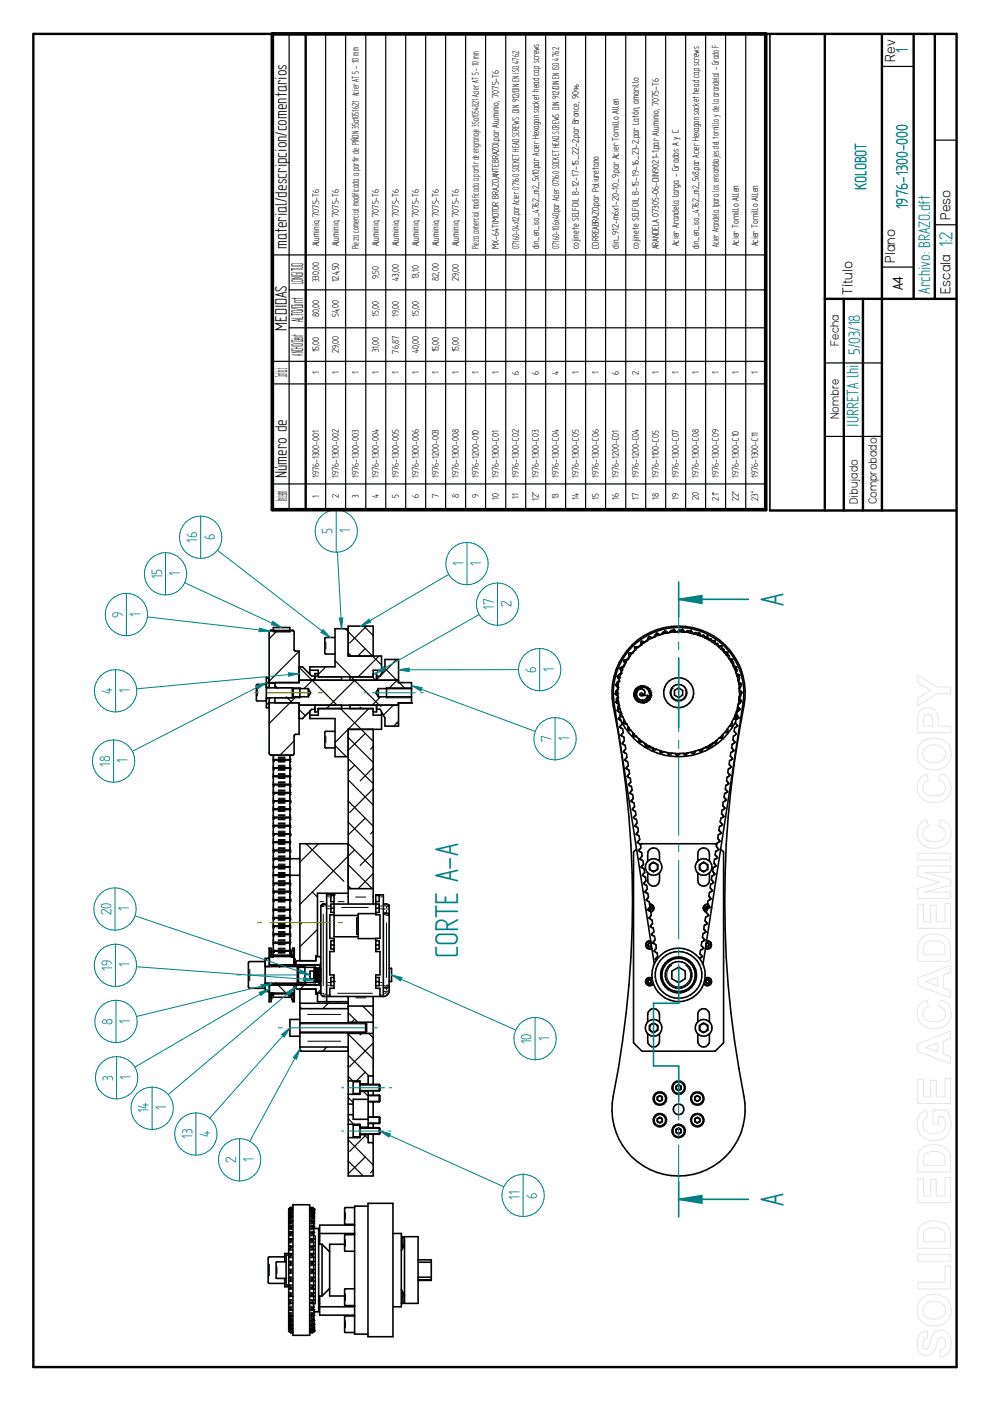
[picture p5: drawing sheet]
<svg xmlns="http://www.w3.org/2000/svg" width="210mm" height="297mm" viewBox="0 0 210 297" stroke-linecap="round" stroke-linejoin="round" font-family="sans-serif">
<defs><g id="words">
<g font-size="7.9" fill="#008080">
<text x="166.1" y="128.4" transform="rotate(-90 166.1 128.4)">A</text>
<text x="97.2" y="203.2" transform="rotate(-90 97.2 203.2)">CORTE A-A</text>
<text x="166.1" y="255.6" transform="rotate(-90 166.1 255.6)">A</text>
</g>
<text font-size="4.5" fill="#008080" x="202" y="52.4" transform="rotate(-90 202 52.4)">1:2</text>
<g font-size="4.1">
<text x="64.3" y="60.2" transform="rotate(-90 64.3 60.2)">LONGITUD</text>
<text x="64.3" y="68.2" transform="rotate(-90 64.3 68.2)">ALTO/Dint</text>
<text x="64.3" y="75.4" transform="rotate(-90 64.3 75.4)">ANCHO/Dext</text>
<text x="60.9" y="80" transform="rotate(-90 60.9 80)">Cantidad</text>
<text x="60.9" y="106.3" transform="rotate(-90 60.9 106.3)">Número de elemento</text>
</g>
<g font-size="4" fill="#008080">
<text x="192.5" y="11.2" transform="rotate(-90 192.5 11.2)">1</text>
<text x="183.7" y="40.2" transform="rotate(-90 183.7 40.2)">KOLOBOT</text>
<text x="192.5" y="44.4" transform="rotate(-90 192.5 44.4)">1976-1300-000</text>
<text x="197.2" y="62.3" transform="rotate(-90 197.2 62.3)">Archivo: BRAZO.dft</text>
<text x="182.4" y="75.2" transform="rotate(-90 182.4 75.2)">5/03/18</text>
<text x="182" y="90.5" transform="rotate(-90 182 90.5)">IURRETA lhi</text>
</g>
<g font-size="4">
<text x="60.8" y="52.8" transform="rotate(-90 60.8 52.8)">material/descripcion/comentarios</text>
<text x="60.8" y="70.1" transform="rotate(-90 60.8 70.1)">MEDIDAS</text>
<text x="60.8" y="101.3" transform="rotate(-90 60.8 101.3)">Número de</text>
</g>
<g font-size="3.6" fill="#008080">
<text x="70.5" y="113.2" transform="rotate(-90 70.5 113.2)">5</text>
<text x="74.3" y="113.1" transform="rotate(-90 74.3 113.1)">1</text>
<text x="41.8" y="115.1" transform="rotate(-90 41.8 115.1)">16</text>
<text x="45.6" y="114.6" transform="rotate(-90 45.6 114.6)">6</text>
<text x="98.3" y="120" transform="rotate(-90 98.3 120)">1</text>
<text x="102" y="120" transform="rotate(-90 102 120)">1</text>
<text x="34.4" y="122.8" transform="rotate(-90 34.4 122.8)">15</text>
<text x="38.1" y="122.1" transform="rotate(-90 38.1 122.1)">1</text>
<text x="26.1" y="131" transform="rotate(-90 26.1 131)">9</text>
<text x="29.8" y="130.8" transform="rotate(-90 29.8 130.8)">1</text>
<text x="104.7" y="129.3" transform="rotate(-90 104.7 129.3)">17</text>
<text x="108.5" y="128.8" transform="rotate(-90 108.5 128.8)">2</text>
<text x="113.7" y="142.7" transform="rotate(-90 113.7 142.7)">6</text>
<text x="117.4" y="142.4" transform="rotate(-90 117.4 142.4)">1</text>
<text x="23.8" y="147.1" transform="rotate(-90 23.8 147.1)">4</text>
<text x="27.5" y="146.9" transform="rotate(-90 27.5 146.9)">1</text>
<text x="27.1" y="161.8" transform="rotate(-90 27.1 161.8)">1</text>
<text x="116.9" y="157.3" transform="rotate(-90 116.9 157.3)">7</text>
<text x="120.7" y="157.1" transform="rotate(-90 120.7 157.1)">1</text>
<text x="23.3" y="162.5" transform="rotate(-90 23.3 162.5)">18</text>
<text x="23.6" y="194.1" transform="rotate(-90 23.6 194.1)">20</text>
<text x="27.3" y="193.2" transform="rotate(-90 27.3 193.2)">1</text>
<text x="23.7" y="205.8" transform="rotate(-90 23.7 205.8)">19</text>
<text x="27.5" y="205.1" transform="rotate(-90 27.5 205.1)">1</text>
<text x="23.8" y="217.3" transform="rotate(-90 23.8 217.3)">8</text>
<text x="27.6" y="217" transform="rotate(-90 27.6 217)">1</text>
<text x="112.7" y="221.4" transform="rotate(-90 112.7 221.4)">10</text>
<text x="116.4" y="220.7" transform="rotate(-90 116.4 220.7)">1</text>
<text x="24" y="229.1" transform="rotate(-90 24 229.1)">3</text>
<text x="27.7" y="229" transform="rotate(-90 27.7 229)">1</text>
<text x="31.5" y="236.1" transform="rotate(-90 31.5 236.1)">14</text>
<text x="35.2" y="235.4" transform="rotate(-90 35.2 235.4)">1</text>
<text x="40.8" y="241.5" transform="rotate(-90 40.8 241.5)">13</text>
<text x="44.5" y="241.1" transform="rotate(-90 44.5 241.1)">4</text>
<text x="50.1" y="246.6" transform="rotate(-90 50.1 246.6)">2</text>
<text x="53.8" y="246.4" transform="rotate(-90 53.8 246.4)">1</text>
<text x="110.2" y="254.4" transform="rotate(-90 110.2 254.4)">11</text>
<text x="113.9" y="254.2" transform="rotate(-90 113.9 254.2)">6</text>
</g>
<g font-size="3.5">
<text x="189.8" y="13.1" transform="rotate(-90 189.8 13.1)">Rev</text>
<text x="201.5" y="46.6" transform="rotate(-90 201.5 46.6)">Peso</text>
<text x="189.8" y="55.7" transform="rotate(-90 189.8 55.7)">Plano</text>
<text x="180.8" y="62.5" transform="rotate(-90 180.8 62.5)">Título</text>
<text x="201.5" y="62.3" transform="rotate(-90 201.5 62.3)">Escala</text>
</g>
<text font-size="3.4" x="191.4" y="61.6" transform="rotate(-90 191.4 61.6)">A4</text>
<g font-size="2.9">
<text x="177.9" y="73.3" transform="rotate(-90 177.9 73.3)">Fecha</text>
<text x="177.9" y="88.9" transform="rotate(-90 177.9 88.9)">Nombre</text>
<text x="181.9" y="106.9" transform="rotate(-90 181.9 106.9)">Dibujado</text>
<text x="185.9" y="106.9" transform="rotate(-90 185.9 106.9)">Comprobado</text>
</g>
<g font-size="2.3">
<text x="67.7" y="52.3" transform="rotate(-90 67.7 52.3)">Aluminio, 7075-T6</text>
<text x="71.8" y="52.3" transform="rotate(-90 71.8 52.3)">Aluminio, 7075-T6</text>
<text x="76.1" y="52.8" transform="rotate(-90 76.1 52.8)">Pieza comercial modificada a partir de PIÑON 35at051621 Acier AT 5 - 10 mm</text>
<text x="80.3" y="52.3" transform="rotate(-90 80.3 52.3)">Aluminio, 7075-T6</text>
<text x="84.6" y="52.3" transform="rotate(-90 84.6 52.3)">Aluminio, 7075-T6</text>
<text x="88.8" y="52.3" transform="rotate(-90 88.8 52.3)">Aluminio, 7075-T6</text>
<text x="93" y="52.3" transform="rotate(-90 93 52.3)">Aluminio, 7075-T6</text>
<text x="97.3" y="52.3" transform="rotate(-90 97.3 52.3)">Aluminio, 7075-T6</text>
<text x="101.6" y="52.8" transform="rotate(-90 101.6 52.8)">Pieza comercial modificada a partir de engranaje 35at054821 Acier AT 5 - 10 mm</text>
<text x="105.8" y="52.8" transform="rotate(-90 105.8 52.8)">MX-64T(MOTOR BRAZO,ANTEBRAZO).par Aluminio, 7075-T6</text>
<text x="110.1" y="52.8" transform="rotate(-90 110.1 52.8)">07160-04x12.par Acier 07160 SOCKET HEAD SCREWS DIN 912/DIN EN ISO 4762</text>
<text x="114.3" y="52.8" transform="rotate(-90 114.3 52.8)">din_en_iso_4762_m2_5x10.par Acier Hexagon socket head cap screws</text>
<text x="118.5" y="52.8" transform="rotate(-90 118.5 52.8)">07160-106x40.par Acier 07160 SOCKET HEAD SCREWS DIN 912/DIN EN ISO 4762</text>
<text x="122.7" y="52.8" transform="rotate(-90 122.7 52.8)">cojinete SELFOIL B-12-17-15_22-2.par Bronce, 90%</text>
<text x="127" y="52.8" transform="rotate(-90 127 52.8)">CORREABRAZO.par Poliuretano</text>
<text x="131.2" y="52.8" transform="rotate(-90 131.2 52.8)">din_912-m6x1-20-10_9.par Acier Tornillo Allen</text>
<text x="135.5" y="52.8" transform="rotate(-90 135.5 52.8)">cojinete SELFOIL B-15-19-16_23-2.par Latón, amarillo</text>
<text x="139.7" y="52.8" transform="rotate(-90 139.7 52.8)">ARANDELA 07305-06-DIN9021-1.par Aluminio, 7075-T6</text>
<text x="143.9" y="52.3" transform="rotate(-90 143.9 52.3)">Acier Arandela larga - Grados A y C</text>
<text x="148.2" y="52.8" transform="rotate(-90 148.2 52.8)">din_en_iso_4762_m2_5x8.par Acier Hexagon socket head cap screws</text>
<text x="152.4" y="52.4" transform="rotate(-90 152.4 52.4)">Acier Arandela (para los ensamblajes del tornillo y de la arandela) - Grado F</text>
<text x="156.6" y="52.3" transform="rotate(-90 156.6 52.3)">Acier Tornillo Allen</text>
<text x="160.8" y="52.3" transform="rotate(-90 160.8 52.3)">Acier Tornillo Allen</text>
<text x="67.7" y="59.9" transform="rotate(-90 67.7 59.9)">330,00</text>
<text x="71.8" y="59.8" transform="rotate(-90 71.8 59.8)">124,50</text>
<text x="80.3" y="59.1" transform="rotate(-90 80.3 59.1)">9,50</text>
<text x="84.6" y="59.5" transform="rotate(-90 84.6 59.5)">43,00</text>
<text x="88.8" y="59.3" transform="rotate(-90 88.8 59.3)">13,10</text>
<text x="93" y="59.6" transform="rotate(-90 93 59.6)">82,00</text>
<text x="97.3" y="59.6" transform="rotate(-90 97.3 59.6)">29,00</text>
<text x="67.7" y="67.3" transform="rotate(-90 67.7 67.3)">80,00</text>
<text x="71.8" y="67.3" transform="rotate(-90 71.8 67.3)">54,00</text>
<text x="80.3" y="67.1" transform="rotate(-90 80.3 67.1)">15,00</text>
<text x="84.6" y="67.2" transform="rotate(-90 84.6 67.2)">19,00</text>
<text x="88.8" y="67.1" transform="rotate(-90 88.8 67.1)">15,00</text>
<text x="67.7" y="74.7" transform="rotate(-90 67.7 74.7)">15,00</text>
<text x="71.8" y="74.9" transform="rotate(-90 71.8 74.9)">29,00</text>
<text x="80.3" y="74.7" transform="rotate(-90 80.3 74.7)">31,00</text>
<text x="84.6" y="75" transform="rotate(-90 84.6 75)">76,87</text>
<text x="88.8" y="74.8" transform="rotate(-90 88.8 74.8)">40,00</text>
<text x="93" y="74.7" transform="rotate(-90 93 74.7)">15,00</text>
<text x="97.3" y="74.7" transform="rotate(-90 97.3 74.7)">15,00</text>
<text x="67.7" y="79.3" transform="rotate(-90 67.7 79.3)">1</text>
<text x="71.8" y="79.3" transform="rotate(-90 71.8 79.3)">1</text>
<text x="76.1" y="79.3" transform="rotate(-90 76.1 79.3)">1</text>
<text x="80.3" y="79.3" transform="rotate(-90 80.3 79.3)">1</text>
<text x="84.6" y="79.3" transform="rotate(-90 84.6 79.3)">1</text>
<text x="88.8" y="79.3" transform="rotate(-90 88.8 79.3)">1</text>
<text x="93" y="79.3" transform="rotate(-90 93 79.3)">1</text>
<text x="97.3" y="79.3" transform="rotate(-90 97.3 79.3)">1</text>
<text x="101.5" y="79.3" transform="rotate(-90 101.5 79.3)">1</text>
<text x="105.8" y="79.3" transform="rotate(-90 105.8 79.3)">1</text>
<text x="110" y="79.4" transform="rotate(-90 110 79.4)">6</text>
<text x="114.3" y="79.4" transform="rotate(-90 114.3 79.4)">6</text>
<text x="118.5" y="79.4" transform="rotate(-90 118.5 79.4)">4</text>
<text x="122.7" y="79.3" transform="rotate(-90 122.7 79.3)">1</text>
<text x="127" y="79.3" transform="rotate(-90 127 79.3)">1</text>
<text x="131.2" y="79.4" transform="rotate(-90 131.2 79.4)">6</text>
<text x="135.5" y="79.4" transform="rotate(-90 135.5 79.4)">2</text>
<text x="139.7" y="79.3" transform="rotate(-90 139.7 79.3)">1</text>
<text x="143.9" y="79.3" transform="rotate(-90 143.9 79.3)">1</text>
<text x="148.2" y="79.3" transform="rotate(-90 148.2 79.3)">1</text>
<text x="152.4" y="79.3" transform="rotate(-90 152.4 79.3)">1</text>
<text x="156.6" y="79.3" transform="rotate(-90 156.6 79.3)">1</text>
<text x="160.8" y="79.3" transform="rotate(-90 160.8 79.3)">1</text>
<text x="67.7" y="101.3" transform="rotate(-90 67.7 101.3)">1976-1300-001</text>
<text x="71.8" y="101.3" transform="rotate(-90 71.8 101.3)">1976-1300-002</text>
<text x="76.1" y="101.3" transform="rotate(-90 76.1 101.3)">1976-1300-003</text>
<text x="80.3" y="101.3" transform="rotate(-90 80.3 101.3)">1976-1300-004</text>
<text x="84.6" y="101.3" transform="rotate(-90 84.6 101.3)">1976-1300-005</text>
<text x="88.8" y="101.3" transform="rotate(-90 88.8 101.3)">1976-1300-006</text>
<text x="93" y="101.3" transform="rotate(-90 93 101.3)">1976-1200-003</text>
<text x="97.3" y="101.3" transform="rotate(-90 97.3 101.3)">1976-1300-008</text>
<text x="101.5" y="101.3" transform="rotate(-90 101.5 101.3)">1976-1200-010</text>
<text x="105.8" y="101.3" transform="rotate(-90 105.8 101.3)">1976-1300-C01</text>
<text x="110" y="101.3" transform="rotate(-90 110 101.3)">1976-1300-C02</text>
<text x="114.3" y="101.3" transform="rotate(-90 114.3 101.3)">1976-1300-C03</text>
<text x="118.5" y="101.3" transform="rotate(-90 118.5 101.3)">1976-1300-C04</text>
<text x="122.7" y="101.3" transform="rotate(-90 122.7 101.3)">1976-1300-C05</text>
<text x="127" y="101.3" transform="rotate(-90 127 101.3)">1976-1300-C06</text>
<text x="131.2" y="101.3" transform="rotate(-90 131.2 101.3)">1976-1200-C01</text>
<text x="135.5" y="101.3" transform="rotate(-90 135.5 101.3)">1976-1200-C04</text>
<text x="139.7" y="101.3" transform="rotate(-90 139.7 101.3)">1976-1100-C05</text>
<text x="143.9" y="101.3" transform="rotate(-90 143.9 101.3)">1976-1300-C07</text>
<text x="148.2" y="101.3" transform="rotate(-90 148.2 101.3)">1976-1300-C08</text>
<text x="152.4" y="101.3" transform="rotate(-90 152.4 101.3)">1976-1300-C09</text>
<text x="156.6" y="101.3" transform="rotate(-90 156.6 101.3)">1976-1300-C10</text>
<text x="160.8" y="101.3" transform="rotate(-90 160.8 101.3)">1976-1300-C11</text>
<text x="67.7" y="105.5" transform="rotate(-90 67.7 105.5)">1</text>
<text x="71.8" y="105.7" transform="rotate(-90 71.8 105.7)">2</text>
<text x="76.1" y="105.6" transform="rotate(-90 76.1 105.6)">3</text>
<text x="80.3" y="105.6" transform="rotate(-90 80.3 105.6)">4</text>
<text x="84.6" y="105.6" transform="rotate(-90 84.6 105.6)">5</text>
<text x="88.8" y="105.7" transform="rotate(-90 88.8 105.7)">6</text>
<text x="93" y="105.7" transform="rotate(-90 93 105.7)">7</text>
<text x="97.3" y="105.7" transform="rotate(-90 97.3 105.7)">8</text>
<text x="101.5" y="105.7" transform="rotate(-90 101.5 105.7)">9</text>
<text x="105.8" y="105.9" transform="rotate(-90 105.8 105.9)">10</text>
<text x="110" y="105.8" transform="rotate(-90 110 105.8)">11</text>
<text x="114.3" y="106.1" transform="rotate(-90 114.3 106.1)">12*</text>
<text x="118.5" y="105.9" transform="rotate(-90 118.5 105.9)">13</text>
<text x="122.7" y="105.9" transform="rotate(-90 122.7 105.9)">14</text>
<text x="127" y="105.9" transform="rotate(-90 127 105.9)">15</text>
<text x="131.2" y="105.9" transform="rotate(-90 131.2 105.9)">16</text>
<text x="135.5" y="105.9" transform="rotate(-90 135.5 105.9)">17</text>
<text x="139.7" y="105.9" transform="rotate(-90 139.7 105.9)">18</text>
<text x="143.9" y="105.9" transform="rotate(-90 143.9 105.9)">19</text>
<text x="148.2" y="106.1" transform="rotate(-90 148.2 106.1)">20</text>
<text x="152.4" y="106.1" transform="rotate(-90 152.4 106.1)">21*</text>
<text x="156.6" y="106.3" transform="rotate(-90 156.6 106.3)">22*</text>
<text x="160.8" y="106.2" transform="rotate(-90 160.8 106.2)">23*</text>
</g>
</g></defs>
<path d="M7.1 7.2h195.7v282.6h-195.7zM174.9 7.3v100.9M187 7.3v100.9M193.7 7.3v56.1M198.2 7.3v56.1M174.9 63.4h27.8M178.9 63.4v44.8M183 63.4v44.8M163.2 108.2h39.5" fill="none" stroke="#000" stroke-width=".51"/>
<path d="M187.1 14.1h6.6M198.2 29.7h4.5M187.1 56.6h6.6M198.2 47.7h4.5M174.9 77h12.1M174.9 92.5h12.1" fill="none" stroke="#000" stroke-width=".25"/>
<g fill="none" stroke="#000" stroke-width=".34">
<path d="M163.2 7.3v100.9M132.5 139.9l-.3 .1 .3 .6-.2 .4M132.5 139.9l.6-.1-.5 .7M132.5 139.9l.1 .6M133.4 138.6v.7l-.3 .4M133.4 138.6l.1 .6-.4 .6M133.4 138.6l.4-.2 .3 .1-.6 .6M133.6 138.5h-.2v.1M134 136.8a14.1 14.1 0 0 1 16.6-2.3 14.1 14.1 0 0 1 7.1 15.1 215.3 215.3 0 0 0 .2 84.4 14.1 14.1 0 0 1-14.8 15.3 14.1 14.1 0 0 1-13.1-16.9 213.4 213.4 0 0 0-.2-84.3 14.2 14.2 0 0 1 4.2-11.3zM134.6 137.9l-.4 .4M134.6 137.9l-.5 .5M135.2 137.2l-.6 .2v.5"/>
<path d="M135.3 137.2l-.7 .7M135.3 137.2l-.7-.1-.1 .4M135.8 136.8l-.5 .4M135.9 136.7l-.5 .4M135.9 136.2v.5M136.6 136.1l-.7 .6M136.7 136.1l-.6-.1v-.1l-.2 .3M137 135.9l-.2 .2M137.3 135.8l-.6 .4h-.8M137.3 135.8l-.3 .1M138 135.3h-.6l-.1 .5M138 135.2h-.2"/>
<path d="M138.7 135l-1.4 .8M138.8 134.9a.73 .73 0 0 1-1.2 0l-.1 .3M139.1 134.5l.1-.3 .7 .4 .4-.1M139.1 134.5h-.2l-.1 .5 .8-.3M139.1 134.5l.5 .2M140.4 134.4h-.1M140.4 134.4l-.8 .3M140.8 133.9l.3-.2 .6 .4M141.1 134.2l-.5-.2-.2 .4M142 134.1h.1M142 134.1l-1.6 .3M142.6 133.7l.3-.3v.2l.5 .4"/>
<path d="M142.8 133.9l-.5-.2-.2 .3M143.8 133.9l.4-.3 .4 .4M144.4 133.6l.3-.2 .5 .7M144.6 134l2.5 .4 2.3 .8M144.6 134l-2.6 .1M145.5 134l.3-.3 .4 .4M146.1 133.9l.5-.2 .3 .6M147.1 134.3l.6-.2 .1 .4M147.9 134.3l.4-.1 .2 .7M148.7 134.8l.4-.1h.2l.1 .5M149.4 135.1l.6-.2 .2 .7M149.4 135.2l.7 .4 .3-.1h.4l.1 .5-.7-.4"/>
<path d="M149.4 135.2h.7M151 136l.6-.2v.7M151 136.1l1.3 .9M151 135.9l.3 .4M151.7 136.5l.4-.1 .2 .6M152.3 137l.6 .1 .1-.2v.7h.4l.1 .6M152.3 137l2.2 2.6M153.5 138.2l.8 .1-.1 .5M154.1 138.9l.5 .2-.1 .5M154.5 139.5l.2 .2 .6 .1-.1 .5M154.5 139.6l.5 .7M130.7 147.4l-.1-.6-.2 .3 .6 .5-.1 .3"/>
<path d="M130.7 145l-.2 .3 .4 .4v.5M130.8 148.6l-.2 .3 .6 .4-.2 .8 .4 .3M130.9 147.9l-.2 .5 .4 .3M131 146.2l.1 2.5M131 146.2l-.4 .3 .3 .5M131.1 145.3l-.1 .9M131.1 150.3l-.2 .4 .5 .3 .1 .4M131.1 143.2l-.2 .3 .3 .4v.5M131.1 148.7l.3 1.7M131.1 144.6l-.3 .2-.1 .2 .4 .3M131.1 143.2l.2 .4M131.2 144.4l-.1 .9"/>
<path d="M131.3 152.1l.3 .6M131.4 150.4l.6 1.6M131.5 142.9l-.4 .3M131.6 151.8l-.5 .6 .6 .3 .2 .8-.4 .6h-.1l.6 .5 .1 .8-.4 .5 .6 .4 .1 .7-.5 .7 .6 .4 .2 .7-.4 .5h-.1l.6 .5 .1 .7-.4 .7 .5 .2 .2 .9-.5 .6h.2v.2l.4 .1 .2 .8-.5 .6 .6 .4 .1 .8-.4 .6 .5 .3 .2 .8-.5 .7 .2-.1v.2l.4 .1 .2 .8-.5 .6 .7 .5v.7l-.4 .7 .6 .3 .1 .8-.5 .6 .6 .3 .2 .8-.4 .5h-.1l.7 .5v.9l-.4 .5 .5 .3 .2 .8-.5 .6 .7 .4 .1 .7-.3 .6h-.2l.7 .5v.7l-.4 .6 .5 .3 .2 .8-.5 .7 .2-.1v.2l.4 .1 .2 .9-.5 .5 .7 .5v.7l-.4 .7 .5 .3 .2 .8-.5 .6h.2v.2l.4 .1 .2 .8-.5 .6 .7 .5 .1 1-.5 .6 .7 .4M131.7 151.2l-.2 .6 .5 .2M131.7 141.6l-.3 .1 .3 .5-.1 .5M131.8 153.1a13.6 13.6 0 0 0 24.2 0M132 152l.4 .7M132.2 141.3l-.5 .2 .1 .5M132.3 141.1v.1M132.4 152.7l-.2 .5 .1 .2h.4M132.4 152.7l1.3 2.1"/>
<path d="M132.6 140.5l-1 2.4-.4 1.5M133.2 154.3v.5h.5M133.7 154.8l1.1 1.3 1.3 1.1M134.3 155.6l-.1 .4 .4 .2 .2-.1M134.6 147.6l.3 .6M134.7 146.7l-.1 .6 .3 .9M134.7 146.7l-.1 .6M134.9 146a1.76 1.76 0 0 0-.3 2.1 1.76 1.76 0 0 0 1.9 .9M134.9 146a1.73 1.73 0 0 0-.2 2 1.73 1.73 0 0 0 1.8 .9l-.1-.2M135.5 156.7l.1 .6 .5-.1M135.8 147.1l.3-.1 .1 .5-.4-.1zM136.1 146.1a1.19 1.19 0 0 0-1.2 1.2 1.19 1.19 0 0 0 1.3 1.2v.3l-.3-.1-1-.5"/>
<path d="M136.1 145.7a1.57 1.57 0 0 0-1.4 1M136.1 146.1a.78 .78 0 0 1 .4 1.3l-.3-.3v.4l1.2-.1a1.29 1.29 0 0 1-1.1 1.1v.3h-.4l-.6-.2-.4-.4M136.1 146.1v-.5l-.6 .1-.5 .4-.3 .6M136.1 157.2l2.2 1.3M136.4 145.4l-1 .2-.5 .4M136.4 145.4v.2l.3 .1 .1-.2 .4 .3M136.5 157.4l.3 .6M136.7 148.7h-.2M136.8 157.9l.3 .4 .4-.2M136.9 148.6l-.4 .2M136.9 148.7v.1M136.9 157.8l-.1 .1"/>
<path d="M137.1 145.9l.3 .3-.3-.2M137.2 145.8l-1.1-.3-.6 .2-.6 .3M137.2 145.8l-.1 .1M137.2 158.3l1.1 .3M137.2 145.8v.1M137.3 148.5l-.4 .3M137.4 146.3l.1-.1 .2 .3h-.1l.1 .4M137.5 148.1l-.3 .3 .1 .1-.4 .2v-.1M137.5 148.2l-.2 .3M137.5 146.1l.3 .4M137.7 147l.2-.1v.5h-.1l-.1 .3 .1 .1M137.8 146.5h-.1l.1 .4 .1-.1"/>
<path d="M137.8 147.8l-.2 .4-.1-.1M137.8 147.8l-.1 .4M137.9 146.9l.1 .5M137.9 147.4h-.1l-.1 .3 .2 .1M139 158.9l-.4 .2-.1-.1-.2-.5 1.5 .6M139.9 159.2l1.6 .4 1.7 .2M139.9 159.2l.2 .4 .5-.2M141.6 159.6l.2 .4h.2l.3-.2M143 146.4l.9-.5 .8 .5v1l-.8 .5-.9-.5zM143.2 159.8l.3 .3 .4-.1 .1-.2M145.7 159.7l-.5 .4-.3-.3M147.4 159.3l-1.7 .4-2.5 .1"/>
<path d="M147.4 159.3l-.2 .5-.6-.3M148.3 159.1l.5 .1 .2-.5-1.6 .6M150 158.5l-.7 .1M150.5 158v.2l-.3 .3-.6-.1-.6 .3M150.5 158l-.8 .4M151.2 157.5l-.7 .5M151.2 157.5l-.3 .5-.4 .4M151.8 157.1v.4l-.5 .1M152.5 156.5l-1.3 1M153.1 155.9l.1 .2-.2 .4h-.5M154.2 154.6l-1.7 1.9M154.2 154.6l.1 .5-.5 .2"/>
<path d="M155 140.3l.4 .1 .1 .8 .7 .2-.1 .4M155 140.3l.7 1.4M155.2 153.2l-1 1.4M155.2 153.2l.1 .2-.1 .4-.4 .1M155.5 152.5l-.3 .7M155.7 141.8l.6 .3-.3 .5zM156 142.6l.5 1.6M156.1 142.5l.2 .4 .5 .3-.1 .3M156.2 150.9l-.7 1.5 .5-.1 .1-.2-.2-.4M156.3 150.9l-.1 .6 .5 .7h-.2v.1l-.4 .2-.2 .8 .5 .6-.7 .4v.8l.4 .6-.6 .4-.1 .7 .5 .6-.6 .3-.2 .8 .3 .6h.2l-.7 .5v.8l.4 .5-.6 .4-.1 .7 .5 .7-.7 .4-.1 .7 .3 .5h.2l-.7 .5v.7l.4 .7-.5 .2-.2 .8 .5 .7h-.2v.2l-.4 .1-.2 .8 .5 .6-.7 .4-.1 .8 .5 .6-.6 .4-.1 .7 .5 .7-.2-.1-.1 .2-.3 .1-.2 .8 .5 .6-.7 .5-.1 .7 .5 .6-.6 .4-.1 .7 .5 .7-.6 .3-.2 .8 .3 .5h.2l-.7 .5v.9l.4 .5-.6 .4-.1 .7 .4 .6-.6 .4-.1 .7 .3 .6h.2l-.7 .5-.1 .7 .5 .6-.6 .3-.1 .8 .4 .7-.1-.1-.5 .5-.1 .7 .5 .5-.7 .5-.1 .7 .5 .7-.6 .2-.2 .9 .5 .6h-.1l-.5 .4-.1 .7 .5 .6-.7 .4-.1 .8 .5 .6-.6 .4-.2 .7 .5 .6-.6 .5-.1 .6 .3 .6h.2l-.7 .5v.8l.4 .6-.6 .2M156.4 143.4l.4 .2v.2l-.3 .3M156.4 150.1l.2 .6-.4 .2"/>
<path d="M156.5 144.2l.2 1.8M156.5 151.9l-.2 .5M156.5 144.2l.2 .4 .5 .3-.1 .3M156.5 149.3v.6l.4 .5-.3 .3M156.5 149.3l-.3 1.6M156.7 146l.2 .4 .3 .4h.2l-.3 .2M156.7 146l.1 1.6M156.7 145.1l.4 .4-.3 .3M156.8 147.6l-.3 1.7M156.8 148.5l.2 .3-.2 .4h-.2M156.8 147.7l-.1 .4 .5 .5-.2 .2M156.8 146.8l.3 .3"/>
<path d="M157.1 146.5v.4M157.1 147.1l-.3 .4M135.8 179.2l.3-.3h15.5l.3 .3M135 180l-.7 .6v40.5l1.8 1.8h15.5l1.8-1.8v-40.5l-.6-.6M136.9 192.5v.4M137.3 185.1v1.5a1.25 1.25 0 0 0 1.3 1.3 1.25 1.25 0 0 0 1.2-1.3v-1.5M137.3 182.6v-1.6a1.25 1.25 0 0 1 1.3-1.2 1.25 1.25 0 0 1 1.2 1.2v1.6M137.5 200h.5v.1l-.2-.1-.4 .4zM137.7 183.6a.89 .89 0 0 1 .9-.6 .89 .89 0 0 1 .8 .6M137.7 183.3l.9-.5 .8 .5v1.1l-.8 .5-.9-.5zM137.7 184a.89 .89 0 0 0 .9 .7 .89 .89 0 0 0 .8-.7M137.8 191.8a.8 .8 0 0 1 .8 .6 .8 .8 0 0 1-.6 .9"/>
<path d="M137.8 191.7a.88 .88 0 0 1 .8 .7 .88 .88 0 0 1-.6 1M137.8 192.2h.2l.2 .4-.2 .3-.5-.1 .3 .1a.34 .34 0 0 0 .2-.5zM138 193.3l.1 .7-.5 .6 .7 .5v.7l-.4 .7 .5 .2 .2 .8-.5 .7h.2l.5 .4 .1 .7-.5 .5 .7 .5v.7l-.4 .7 .6 .4 .1 .7-.5 .5 .3 .3M138 199.5a.89 .89 0 0 0-1.1 1 .89 .89 0 0 0 1.3 .6M138 199.6a.79 .79 0 0 0-1 .9 .79 .79 0 0 0 1.2 .5M138.5 199.8v.1M148 182.6v-1.6a1.23 1.23 0 0 1 1.2-1.2 1.23 1.23 0 0 1 1.2 1.2v1.6M148 185.1v1.5a1.23 1.23 0 0 0 1.2 1.3 1.23 1.23 0 0 0 1.2-1.3v-1.5M148.3 183.3l.9-.5 .9 .5v1.1l-.9 .5-.9-.5zM148.3 183.6a.87 .87 0 0 1 1.4-.5 .87 .87 0 0 1 0 1.4 .87 .87 0 0 1-1.4-.5M149.8 199.6a.79 .79 0 0 1 1 .9 .79 .79 0 0 1-1.2 .5M149.8 199.5a.88 .88 0 0 1 1 .9 .88 .88 0 0 1-1.2 .7"/>
<path d="M150 191.8a.8 .8 0 0 0-.8 .6 .8 .8 0 0 0 .6 .9M150 191.7a.88 .88 0 0 0-.9 .7 .88 .88 0 0 0 .7 1M150.3 192.4a.34 .34 0 0 0-.5-.1 .34 .34 0 0 0-.1 .4l.2 .2M150.3 192.4l-.1-.2h-.4l-.2 .4 .2 .3M150.9 192.5l-.1 .4M137.3 216.7v-1.6a1.25 1.25 0 0 1 1.3-1.2 1.25 1.25 0 0 1 1.2 1.2v1.6M137.3 219.2v1.6a1.25 1.25 0 0 0 1.3 1.2 1.25 1.25 0 0 0 1.2-1.2v-1.6M137.4 200.4l.1 .3h.5l.1-.3M137.4 200.4a.34 .34 0 0 0 .3 .3 .34 .34 0 0 0 .3-.2M137.5 207.8h.5l.2 .3-.2 .4h-.5l-.1-.4zM137.7 217.4l.9-.5 .8 .5v1l-.8 .5-.9-.5zM137.7 217.7a.89 .89 0 0 1 .9-.7 .89 .89 0 0 1 .8 .7"/>
<path d="M137.7 218.1a.89 .89 0 0 0 .9 .7 .89 .89 0 0 0 .8-.7M138.3 207.5a.78 .78 0 0 0-1.2 .2 .78 .78 0 0 0 .3 1.1 .78 .78 0 0 0 1.1-.4M138.3 207.4l-.5-.1a.88 .88 0 0 0-.8 1.3 .88 .88 0 0 0 1.5 0M138.7 204.4l-8.5-55.4a13.9 13.9 0 0 1 13.7-16 13.9 13.9 0 0 1 13.7 16l-8.5 55.4M142.5 205.9l1.4-.8 1.4 .8v1.6l-1.4 .9-1.4-.9zM148 216.7v-1.6a1.23 1.23 0 0 1 1.2-1.2 1.23 1.23 0 0 1 1.2 1.2v1.6M148 219.2v1.6a1.23 1.23 0 0 0 1.2 1.2 1.23 1.23 0 0 0 1.2-1.2v-1.6M148.3 217.4l.9-.5 .9 .5v1l-.9 .5-.9-.5zM148.3 217.7a.87 .87 0 0 1 1.4-.5 .87 .87 0 0 1 0 1.4 .87 .87 0 0 1-1.4-.5M149.5 207.5a.8 .8 0 0 1 1.2 .2 .8 .8 0 0 1-.3 1.1 .8 .8 0 0 1-1.1-.4M149.5 207.4l.5-.1a.88 .88 0 0 1 .7 1.3 .88 .88 0 0 1-1.5 0M149.6 200.4l.2 .3h.4l.2-.3-.2-.4h-.4l-.1 .1 .3-.1a.35 .35 0 0 1 .3 .5 .35 .35 0 0 1-.6 0"/>
<path d="M149.8 207.8h.4l.2 .3-.2 .4h-.4l-.2-.4zM139.4 232.6l.5-.3 .5 .3v.6l-.5 .3-.5-.3zM139.4 237.2l.5-.3 .5 .3v.6l-.5 .3-.5-.3zM143.3 230.3l.6-.3 .5 .3v.6l-.5 .3-.6-.3zM143.3 239.5l.6-.3 .5 .3v.6l-.5 .3-.6-.3zM147.3 232.6l.6-.3 .5 .3v.6l-.5 .3-.6-.3zM147.3 237.2l.6-.3 .5 .3v.6l-.5 .3-.6-.3zM61.4 256.3l-.2 .1v25.8M61.4 256.4l-.2 .2M61.4 256.6l-.2 .2M61.4 256.8l-.2 .2M61.4 257.1l-.2 .2"/>
<path d="M61.4 257.4l-.2 .2M61.4 257.9l-.2 .1M61.4 258.2l-.2 .2M61.4 258.9h-.2M61.4 259.2l-.2 .3M61.4 260h-.2M61.5 258.8h.6M61.5 260h.6M61.6 257.2l-.1 .1M61.6 258l-.1 .1M61.6 259l-.1 .1M61.6 256.1h.5"/>
<path d="M61.6 256.5h.5M61.6 257.1h.5M61.6 257.8h.5M61.6 256h.5M61.6 257.1v.1M61.6 257.9v.1M61.6 258.9v.1M61.6 256l-.4 .4M62.1 255.4h3.6v27.7h-3.6zM65.7 256h.5M65.7 256.1h.5M65.7 256.5h.5"/>
<path d="M65.7 257.1h.5M65.7 257.8h.5M65.7 258.8h.5M65.7 260h.6M66.2 256l.3 .4M66.2 257.1v.1M66.2 257.9v.1M66.2 258.9v.1M66.2 260l.3 .6M66.3 256.4l.2 .1M66.3 256.3l.2 .1M66.3 256.8l.2 .2"/>
<path d="M66.3 256.6l.2 .1M66.3 257.4l.2 .2M66.3 257.1l.2 .1M66.3 258.2l.2 .2M66.3 257.9l.2 .1M66.3 259.2l.2 .2M66.3 258.9h.2M66.3 260h.2M66.5 256.4v25.8l-.3 .4h-.5M75.2 256h-2l-.1 .2v3.3l2.1 .1M75.2 259.7h-7.4v4.1M78 255.7h-2.8v27.2h2.8"/>
<path d="M78 255.1h5.3v28.3h-5.3zM60.4 271v1.8h.8M60.4 266.5h-3.3l-.2 .2v5.3l3.5 .1M60.7 267.5h-2l-.2 .2 .1 3.3h2.1M61.2 265.8l.4 .2-.2 .5-.2 .1M61.2 267.5l.4 .2-.2 .5-.2 .1M61.2 269.1l.4 .4-.2 .4h-.2M61.2 270.8l.4 .4v.2l-.4 .2M61.2 272.5l.4 .4v.3l-.4 .1M61.2 274.1l.4 .4-.2 .4M61.2 275.6l.4 .5v.2M61.2 277l.4 .7"/>
<path d="M61.2 278.3l.4 .6M61.2 264.2h.9M61.2 274.9h.2M61.2 277.7h.2M61.2 278.9l.2 .1M61.2 279.4l.2 .2M61.2 279.9l.2 .1M61.2 266.1h-.5v6.3h.5M61.2 265.8h-.8v1.7M61.3 276.3h.8M61.4 264.2l.2 .3-.4 .5M61.4 260.4l-.2 .2"/>
<path d="M61.4 261.3h-.2M61.4 261.8l-.2 .1M61.4 262.7h-.2M61.4 274.9h.7M61.5 261.2h.6M61.5 262.7h.6M61.5 277.7h.6M61.5 279h.6M61.6 260.2l-.1 .1M61.6 260v.2M61.6 261.4l-.1 .3M61.6 262.8l-.4 .6"/>
<path d="M61.6 279.9v.1M65.7 276.3h.8M65.7 262.7h.8M65.7 264.2h.8M65.7 261.2h.6M65.7 274.9h.6M65.7 277.7h.6M65.7 279h.6M66.2 261.3l.3 .6M66.2 262.8l.3 .6M66.2 278.7v.2M66.2 279.9v.1"/>
<path d="M66.2 277.4v.3M66.3 264.2l-.1 .3 .3 .4M66.3 261.3h.2M66.5 275.7l-.3 .5M66.5 265.8l-.3 .2 .3 .6M66.5 267.5l-.3 .2 .3 .5M66.5 269.2l-.3 .3 .3 .4M66.5 270.9l-.3 .3v.2l.3 .2M66.5 272.5l-.3 .4v.3l.3 .1M66.5 274.1l-.3 .4 .1 .4M66.5 274.8l-.2 .1M66.5 277.7h-.2"/>
<path d="M66.5 278.9l-.2 .1M66.5 278.4l-.2 .1M66.5 279.9l-.2 .1M66.5 277l-.2 .2M66.5 279.4l-.2 .2M66.5 260.1l.4 .4h.7v17.6h-.7l-.4 .4M67.6 262.2h.2M67.6 276.3h.2M67.6 274.8h.7M67.6 263.8h.7M67.8 277.1h7.4M67.8 261.5h7.4"/>
<path d="M67.8 274.8v4h7.4M68.3 263.8v11M68.3 263.8l1.6 1.6M69.9 273.2l-1.6 1.6M73.1 263.8h-3.2v11h3.2M75.2 273.3h-2l-.1 .1v3.3l2.1 .1M75.2 279h-2l-.1 .2v3.3h2.1M75.2 261.8h-2l-.1 .1v3.3l2.1 .1M83.3 261.5h1.8v15.6h-1.8M85.1 262.2h.3v2.3M85.1 273.4l.7 1.2M85.4 264.1h.2"/>
<path d="M85.4 274.4h.2M85.4 274v2.4h-.3M85.8 262.2h2.8v14.1h-2.8zM85.8 263.9l-.7 1.3M88.6 267.1h2.8v4.4h-2.8M88.6 270.8h2.8M88.6 267.6h2.8M88.6 271.3h2.8M61.2 280.4l.2 .2M61.2 280.8l.2 .1M61.2 281.2l.2 .2M61.2 281.5l.2 .1"/>
<path d="M61.2 281.7l.2 .2M61.2 281.9l.2 .2M61.2 282.1l.4 .4h.5M61.2 282.2l.4 .4h.5M61.2 282.2l.1 .1M61.2 282.2l.3 .3M61.5 280.1h.6M61.6 281h.5M61.6 281.7h.5M61.6 282.2h.5M61.6 280.9v.1M65.7 280.1h.5"/>
<path d="M65.7 281h.5M65.7 281.7h.5M65.7 282.2h.5M66.2 280.9v.1M66.2 280.7v.1M66.2 281.5v.1M66.2 282.1h.1M66.5 280.8l-.2 .1M66.5 280.4l-.2 .2M66.5 281.5l-.2 .1M66.5 282l-.2 .1M66.5 282.2l-.2 .2"/>
<path d="M66.5 282.1l-.3 .4h-.5M66.5 281.2l-.2 .2M66.5 281.7l-.2 .2"/>
<circle cx="143.9" cy="146.9" r="1.76"/>
<circle cx="143.9" cy="146.9" r="3.2"/>
<circle cx="138.6" cy="183.8" r="1.76"/>
<circle cx="149.2" cy="183.8" r="1.77"/>
<circle cx="137.8" cy="208.1" r=".35"/>
<circle cx="138.6" cy="217.9" r="1.77"/>
<circle cx="143.9" cy="206.7" r="4.9"/>
<circle cx="143.9" cy="206.7" r="5.7"/>
<circle cx="143.9" cy="206.7" r="3.8"/>
<circle cx="143.9" cy="206.7" r="3.7"/>
<circle cx="143.9" cy="206.7" r="3.5"/>
<circle cx="143.9" cy="206.7" r="2.83"/>
<circle cx="149.2" cy="217.9" r="1.78"/>
<circle cx="150" cy="208.1" r=".35"/>
<circle cx="139.9" cy="237.5" r=".53"/>
<circle cx="139.9" cy="232.9" r=".54"/>
<circle cx="139.9" cy="237.5" r="1.25"/>
<circle cx="139.9" cy="232.9" r="1.25"/>
<circle cx="139.9" cy="232.9" r="1.42"/>
<circle cx="139.9" cy="237.5" r="1.41"/>
<circle cx="143.9" cy="230.6" r="1.41"/>
<circle cx="143.9" cy="239.8" r=".53"/>
<circle cx="143.9" cy="230.6" r=".53"/>
<circle cx="143.9" cy="235.2" r="1.11"/>
<circle cx="143.9" cy="230.6" r="1.25"/>
<circle cx="143.9" cy="239.8" r="1.24"/>
<circle cx="143.9" cy="239.8" r="1.41"/>
<circle cx="147.8" cy="237.5" r="1.41"/>
<circle cx="147.8" cy="232.9" r="1.4"/>
<circle cx="147.9" cy="232.9" r="1.25"/>
<circle cx="147.9" cy="232.9" r=".52"/>
<circle cx="147.9" cy="237.5" r=".52"/>
<circle cx="147.9" cy="237.5" r="1.24"/>
</g>
<g fill="none" stroke="#000" stroke-width=".21">
<path d="M138 135.3h.1M149.8 135.4h.1M150.9 136l.1 .1M130.9 147.1v.3M131 147.6h.1M131 146.1v.1M136.8 157.6v.1M137.7 158.3l.2 .1M142.5 146h.1M142.5 146a1.6 1.6 0 0 0 1.4 2.5 1.6 1.6 0 0 0 1.3-2.5M149.6 158.4h.2M150.8 157.8l-.1 .2"/>
<path d="M156.8 146.1v.1M156.9 146.5v.1M137.8 191.8h.1M137.8 199.6l.2 .1M138.3 192.1l.1 .8M149.3 192.8h.1M149.4 192.1l-.1 .7M150 199.6l-.2 .1M150 191.8l.1 .1M137.1 208a.7 .7 0 0 0 .7 .8M137.1 200.1a.62 .62 0 0 0 .4 .8M137.9 207.5h.2"/>
<path d="M142.4 204.7a2.53 2.53 0 0 0-.4 3.7 2.53 2.53 0 0 0 3.8 0 2.53 2.53 0 0 0-.4-3.7M149.8 207.5h-.2M150.6 200a.68 .68 0 0 1-.3 .9M150.7 207.9a.72 .72 0 0 1-.7 .9M61.2 258.9h.1M61.2 256.6h.2M61.3 256.4h.1M61.3 258h.1M61.3 256.5h.2M61.3 256.3h.1M61.4 256.2h.1M61.5 257h.3"/>
<path d="M61.5 257.7h.3M61.5 258.5h.3M61.5 259.5h.3M61.5 257.5h.3M61.5 258.4h.3M61.5 259.4h.3M61.6 256.4h.2M61.6 256.8h.2M61.6 257.4h.2M61.6 258.2h.2M61.6 259.2h.2M61.7 256h.2"/>
<path d="M61.7 256.2h.2M61.7 256.1h.2M61.7 256.5h.2M61.7 257.2h.2M61.7 257.1h.2M61.7 258h.2M61.7 257.9h.2M61.7 259h.2M61.7 258.9h.2M65.8 256h.2M65.8 256.2h.2M65.8 256.1h.2"/>
<path d="M65.8 256.5h.2M65.8 257.2h.2M65.8 257.1h.2M65.8 258h.2M65.8 257.9h.2M65.8 259h.2M65.8 258.9h.2M65.8 256.4h.3M65.8 256.8h.3M65.8 257.4h.3M65.8 258.2h.3M65.8 259.2h.3"/>
<path d="M65.9 257h.3M65.9 257.5h.3M65.9 258.4h.3M65.9 259.4h.3M65.9 257.7h.3M65.9 258.5h.3M65.9 259.5h.3M66.2 256.2h.1M66.2 256.5h.3M66.4 256.3h.1M66.4 256.6h.1M66.5 256.4h.1"/>
<path d="M66.5 258h.1M66.5 258.9h.1M73.2 257.1v1.4M57.1 268v2.5M58.7 268.6v1.4M61.2 278.9h.1M61.2 279.9h.1M61.2 260h.1M61.2 261.3h.2M61.2 277.7h.2M61.5 260.7h.3M61.5 262h.3"/>
<path d="M61.5 262.6h.3M61.5 263.5h.3M61.5 264.1h.3M61.5 265.1h.3M61.5 265.7h.3M61.5 266.7h.3M61.5 267.4h.3M61.5 268.3h.3M61.5 269.1h.3M61.5 270h.3M61.5 270.7h.3M61.5 271.7h.3"/>
<path d="M61.5 272.4h.3M61.5 273.3h.3M61.5 274h.3M61.5 274.9h.3M61.5 275.5h.3M61.5 276.4h.3M61.5 276.9h.3M61.5 278.2h.3M61.5 279.3h.3M61.5 260.6h.3M61.5 261.9h.3M61.5 263.3h.3"/>
<path d="M61.5 265.8h.3M61.5 264.9h.3M61.5 266.6h.3M61.5 267.5h.3M61.5 268.2h.3M61.5 269.2h.3M61.5 269.9h.3M61.5 270.9h.3M61.5 271.6h.3M61.5 272.5h.3M61.5 274.1h.3M61.5 275.7h.3"/>
<path d="M61.5 277.1h.3M61.5 278.4h.3M61.5 279.5h.3M61.6 260.4h.2M61.6 261.8h.2M61.6 263.2h.2M61.6 264.8h.2M61.6 267.5h.2M61.6 266.5h.2M61.6 269.2h.2M61.6 268.2h.2M61.6 271h.2"/>
<path d="M61.6 269.9h.2M61.6 272.6h.2M61.6 271.6h.2M61.6 274.3h.2M61.6 275.8h.2M61.6 277.2h.2M61.6 278.5h.2M61.6 279.6h.2M61.7 260.2h.2M61.7 260h.2M61.7 261.5h.2M61.7 261.4h.2"/>
<path d="M61.7 263h.2M61.7 262.8h.2M61.7 264.5h.2M61.7 264.4h.2M61.7 266.2h.2M61.7 266h.2M61.7 267.9h.2M61.7 267.7h.2M61.7 269.7h.2M61.7 269.5h.2M61.7 271.4h.2M61.7 271.2h.2"/>
<path d="M61.7 273.1h.2M61.7 272.9h.2M61.7 274.7h.2M61.7 274.5h.2M61.7 276.2h.2M61.7 276.1h.2M61.7 277.7h.2M61.7 277.5h.2M61.7 278.9h.2M61.7 278.8h.2M61.7 279.9h.2M65.8 260.2h.2"/>
<path d="M65.8 260h.2M65.8 261.5h.2M65.8 261.4h.2M65.8 263h.2M65.8 262.8h.2M65.8 264.5h.2M65.8 264.4h.2M65.8 266.2h.2M65.8 266h.2M65.8 267.9h.2M65.8 267.7h.2M65.8 269.7h.2"/>
<path d="M65.8 269.5h.2M65.8 271.4h.2M65.8 271.2h.2M65.8 273.1h.2M65.8 272.9h.2M65.8 274.7h.2M65.8 274.5h.2M65.8 276.2h.2M65.8 276.1h.2M65.8 277.7h.2M65.8 277.5h.2M65.8 278.9h.2"/>
<path d="M65.8 278.8h.2M65.8 279.9h.2M65.8 260.4h.3M65.8 261.8h.3M65.8 263.2h.3M65.8 264.8h.3M65.8 267.5h.3M65.8 266.5h.3M65.8 269.2h.3M65.8 268.2h.3M65.8 271h.3M65.8 269.9h.3"/>
<path d="M65.8 272.6h.3M65.8 271.6h.3M65.8 274.3h.3M65.8 273.3h.4M65.8 275.8h.3M65.8 277.2h.3M65.8 278.5h.3M65.8 279.6h.3M65.9 260.6h.3M65.9 261.9h.3M65.9 263.3h.3M65.9 264.9h.3"/>
<path d="M65.9 266.6h.3M65.9 267.5h.3M65.9 268.2h.3M65.9 269.2h.3M65.9 269.9h.3M65.9 270.9h.3M65.9 271.6h.3M65.9 272.5h.3M65.9 274.1h.3M65.9 275.7h.3M65.9 277.1h.3M65.9 278.4h.3"/>
<path d="M65.9 279.5h.3M65.9 260.7h.3M65.9 262h.3M65.9 262.6h.3M65.9 263.5h.3M65.9 264.1h.3M65.9 265.1h.3M65.9 265.7h.3M65.9 266.7h.3M65.9 267.4h.3M65.9 268.3h.3M65.9 269.1h.3"/>
<path d="M65.9 270h.3M65.9 270.7h.3M65.9 271.7h.3M65.9 272.4h.3M65.9 273.3h.3M65.9 274h.3M65.9 274.9h.3M65.9 275.5h.3M65.9 276.4h.3M65.9 276.9h.3M65.9 278.2h.3M65.9 279.3h.3"/>
<path d="M66.2 265.8h-.4M66.3 261.3h.2M66.3 277.7h.2M66.4 278.9h.1M66.4 260h.1M66.5 279.9h.1M66.9 262v14.5M73.2 262.8v1.5M73.2 274.4v1.3M85.2 264.5h.1M85.2 276.2h.1M85.2 274h.1"/>
<path d="M85.2 274.9h.1M85.2 263.7h.1M85.2 262.4h.1M85.4 264.5h.1M85.4 274.1h.1M61.2 281.7h.3M61.2 282.1h.1M61.3 280.8h.1M61.3 282.1h.2M61.3 282.3h.1M61.5 282.4h.1M61.5 280.3h.3"/>
<path d="M61.5 281.1h.3M61.5 280.4h.3M61.5 281.3h.3M61.5 281.8h.3M61.6 280.6h.2M61.6 281.4h.2M61.6 281.9h.2M61.6 282.3h.2M61.7 280h.2M61.7 281h.2M61.7 280.9h.2M61.7 281.7h.2"/>
<path d="M61.7 281.6h.2M61.7 282.2h.2M61.7 282.1h.2M61.7 282.5h.2M65.8 280h.2M65.8 281h.2M65.8 280.9h.2M65.8 281.7h.2M65.8 281.6h.2M65.8 282.2h.2M65.8 282.1h.2M65.8 282.5h.2"/>
<path d="M65.8 280.6h.3M65.8 281.4h.3M65.8 281.9h.3M65.8 282.3h.3M65.9 280.4h.3M65.9 281.3h.3M65.9 281.8h.3M65.9 280.3h.3M65.9 281.1h.3M66.3 281.7h.2M66.3 282.1h.2M66.3 282.4h.1"/>
<path d="M66.4 282.1h.1M66.5 282.3h.1M66.5 280.8h.1M73.2 280.1v1.4"/>
</g>
<g fill="#000">
<circle cx="133.1" cy="139.8" r=".17"/>
<circle cx="134.1" cy="138.5" r=".17"/>
<circle cx="134.6" cy="137.8" r=".17"/>
<circle cx="135.2" cy="137.2" r=".17"/>
<circle cx="135.8" cy="136.8" r=".17"/>
<circle cx="135.9" cy="136.7" r=".17"/>
<circle cx="137" cy="135.9" r=".17"/>
<circle cx="138" cy="135.3" r=".17"/>
<circle cx="138.7" cy="135" r=".17"/>
<circle cx="140.3" cy="134.4" r=".17"/>
<circle cx="141.1" cy="134.2" r=".17"/>
<circle cx="142" cy="134.1" r=".17"/>
<circle cx="142.8" cy="133.9" r=".17"/>
<circle cx="143.7" cy="133.9" r=".17"/>
<circle cx="145.4" cy="134" r=".17"/>
<circle cx="146.2" cy="134.1" r=".17"/>
<circle cx="147.1" cy="134.4" r=".17"/>
<circle cx="147.8" cy="134.5" r=".17"/>
<circle cx="147.9" cy="134.3" r=".17"/>
<circle cx="148.7" cy="134.9" r=".17"/>
<circle cx="150.9" cy="136" r=".17"/>
<circle cx="151.6" cy="136.5" r=".17"/>
<circle cx="152.3" cy="137" r=".17"/>
<circle cx="152.9" cy="137.6" r=".17"/>
<circle cx="153.5" cy="138.2" r=".17"/>
<circle cx="154.1" cy="138.9" r=".17"/>
<circle cx="130.9" cy="146.2" r=".17"/>
<circle cx="130.9" cy="147.9" r=".17"/>
<circle cx="130.9" cy="147" r=".17"/>
<circle cx="131" cy="145.7" r=".17"/>
<circle cx="131.1" cy="144.6" r=".17"/>
<circle cx="131.2" cy="149.6" r=".17"/>
<circle cx="131.2" cy="144.4" r=".17"/>
<circle cx="131.4" cy="143.7" r=".17"/>
<circle cx="131.5" cy="142.9" r=".17"/>
<circle cx="131.6" cy="142.7" r=".17"/>
<circle cx="131.7" cy="142.7" r=".17"/>
<circle cx="131.7" cy="151.2" r=".17"/>
<circle cx="131.9" cy="142.1" r=".17"/>
<circle cx="132.2" cy="141.3" r=".17"/>
<circle cx="132.3" cy="141" r=".17"/>
<circle cx="132.6" cy="140.5" r=".17"/>
<circle cx="132.8" cy="153.4" r=".17"/>
<circle cx="133.2" cy="154.3" r=".17"/>
<circle cx="134.3" cy="155.6" r=".17"/>
<circle cx="134.8" cy="156.1" r=".17"/>
<circle cx="135.5" cy="156.7" r=".17"/>
<circle cx="136.1" cy="145.6" r=".17"/>
<circle cx="136.3" cy="148.8" r=".17"/>
<circle cx="136.3" cy="145.7" r=".17"/>
<circle cx="136.4" cy="145.4" r=".17"/>
<circle cx="136.5" cy="148.7" r=".17"/>
<circle cx="136.5" cy="149" r=".17"/>
<circle cx="136.5" cy="148.9" r=".17"/>
<circle cx="136.5" cy="148.8" r=".17"/>
<circle cx="136.7" cy="145.6" r=".17"/>
<circle cx="136.7" cy="145.7" r=".17"/>
<circle cx="136.8" cy="145.6" r=".17"/>
<circle cx="136.9" cy="157.8" r=".17"/>
<circle cx="136.9" cy="148.6" r=".17"/>
<circle cx="136.9" cy="148.8" r=".17"/>
<circle cx="137.1" cy="145.9" r=".17"/>
<circle cx="137.2" cy="145.9" r=".17"/>
<circle cx="137.2" cy="145.8" r=".17"/>
<circle cx="137.2" cy="148.4" r=".17"/>
<circle cx="137.3" cy="148.5" r=".17"/>
<circle cx="137.4" cy="148.5" r=".17"/>
<circle cx="137.4" cy="146.2" r=".17"/>
<circle cx="137.5" cy="146.1" r=".17"/>
<circle cx="137.5" cy="148.2" r=".17"/>
<circle cx="137.5" cy="148.1" r=".17"/>
<circle cx="137.5" cy="158.1" r=".17"/>
<circle cx="137.6" cy="146.5" r=".17"/>
<circle cx="137.6" cy="148.2" r=".17"/>
<circle cx="137.7" cy="147.7" r=".17"/>
<circle cx="137.7" cy="146.9" r=".17"/>
<circle cx="137.8" cy="147.4" r=".17"/>
<circle cx="137.8" cy="146.5" r=".17"/>
<circle cx="137.8" cy="147.8" r=".17"/>
<circle cx="137.9" cy="147.8" r=".17"/>
<circle cx="137.9" cy="146.9" r=".17"/>
<circle cx="137.9" cy="147.4" r=".17"/>
<circle cx="138" cy="147.4" r=".17"/>
<circle cx="138.3" cy="158.5" r=".17"/>
<circle cx="139.1" cy="158.9" r=".17"/>
<circle cx="139.9" cy="159.2" r=".17"/>
<circle cx="140.7" cy="159.4" r=".17"/>
<circle cx="141.6" cy="159.6" r=".17"/>
<circle cx="142.3" cy="159.7" r=".17"/>
<circle cx="144" cy="159.8" r=".17"/>
<circle cx="144.9" cy="159.8" r=".17"/>
<circle cx="145.7" cy="159.7" r=".17"/>
<circle cx="146.6" cy="159.5" r=".17"/>
<circle cx="148.3" cy="159.1" r=".17"/>
<circle cx="149" cy="158.7" r=".17"/>
<circle cx="151.3" cy="157.6" r=".17"/>
<circle cx="151.8" cy="157" r=".17"/>
<circle cx="153.1" cy="155.9" r=".17"/>
<circle cx="153.8" cy="155.3" r=".17"/>
<circle cx="154.8" cy="153.9" r=".17"/>
<circle cx="155.4" cy="141" r=".17"/>
<circle cx="155.5" cy="152.4" r=".17"/>
<circle cx="155.7" cy="141.7" r=".17"/>
<circle cx="155.9" cy="151.7" r=".17"/>
<circle cx="156.3" cy="150.8" r=".17"/>
<circle cx="156.3" cy="143.4" r=".17"/>
<circle cx="156.4" cy="150.1" r=".17"/>
<circle cx="156.5" cy="144.2" r=".17"/>
<circle cx="156.5" cy="144.1" r=".17"/>
<circle cx="156.6" cy="149.2" r=".17"/>
<circle cx="156.7" cy="145" r=".17"/>
<circle cx="156.7" cy="148" r=".17"/>
<circle cx="156.7" cy="148.4" r=".17"/>
<circle cx="156.8" cy="147.7" r=".17"/>
<circle cx="156.8" cy="145.8" r=".17"/>
<circle cx="156.8" cy="146.7" r=".17"/>
<circle cx="156.8" cy="147.6" r=".17"/>
<circle cx="156.8" cy="147.5" r=".17"/>
<circle cx="137.7" cy="191.7" r=".17"/>
<circle cx="137.8" cy="191.8" r=".17"/>
<circle cx="138.4" cy="199.9" r=".17"/>
<circle cx="149.8" cy="192.9" r=".17"/>
<circle cx="150" cy="191.7" r=".17"/>
<circle cx="150" cy="191.8" r=".17"/>
<circle cx="150.3" cy="192.4" r=".17"/>
<circle cx="148.3" cy="203.1" r=".17"/>
<circle cx="61.2" cy="258.9" r=".17"/>
<circle cx="61.2" cy="258" r=".17"/>
<circle cx="61.2" cy="257.6" r=".17"/>
<circle cx="61.2" cy="257" r=".17"/>
<circle cx="61.2" cy="256.4" r=".17"/>
<circle cx="61.2" cy="257.3" r=".17"/>
<circle cx="61.2" cy="256.6" r=".17"/>
<circle cx="61.4" cy="256.6" r=".17"/>
<circle cx="61.4" cy="257.1" r=".17"/>
<circle cx="61.4" cy="256.3" r=".17"/>
<circle cx="61.4" cy="260" r=".17"/>
<circle cx="61.4" cy="258.9" r=".17"/>
<circle cx="61.4" cy="257.9" r=".17"/>
<circle cx="61.5" cy="256.3" r=".17"/>
<circle cx="61.5" cy="256.7" r=".17"/>
<circle cx="61.5" cy="257.3" r=".17"/>
<circle cx="61.5" cy="256.2" r=".17"/>
<circle cx="61.5" cy="257.4" r=".17"/>
<circle cx="61.5" cy="257.1" r=".17"/>
<circle cx="61.5" cy="258.2" r=".17"/>
<circle cx="61.5" cy="258.8" r=".17"/>
<circle cx="61.5" cy="260" r=".17"/>
<circle cx="61.5" cy="256.6" r=".17"/>
<circle cx="61.5" cy="257.9" r=".17"/>
<circle cx="61.5" cy="259.2" r=".17"/>
<circle cx="61.5" cy="258.1" r=".17"/>
<circle cx="61.5" cy="256.5" r=".17"/>
<circle cx="61.5" cy="259.1" r=".17"/>
<circle cx="61.5" cy="257.8" r=".17"/>
<circle cx="61.6" cy="256.2" r=".17"/>
<circle cx="61.6" cy="256.6" r=".17"/>
<circle cx="61.6" cy="258.8" r=".17"/>
<circle cx="61.6" cy="256.1" r=".17"/>
<circle cx="61.6" cy="256.5" r=".17"/>
<circle cx="61.6" cy="260" r=".17"/>
<circle cx="61.6" cy="257.1" r=".17"/>
<circle cx="61.6" cy="257.8" r=".17"/>
<circle cx="61.6" cy="256" r=".17"/>
<circle cx="61.6" cy="257.2" r=".17"/>
<circle cx="61.6" cy="258" r=".17"/>
<circle cx="61.6" cy="258.9" r=".17"/>
<circle cx="61.6" cy="259" r=".17"/>
<circle cx="66.2" cy="256.1" r=".17"/>
<circle cx="66.2" cy="256.5" r=".17"/>
<circle cx="66.2" cy="258.8" r=".17"/>
<circle cx="66.2" cy="256.2" r=".17"/>
<circle cx="66.2" cy="256.6" r=".17"/>
<circle cx="66.2" cy="257.2" r=".17"/>
<circle cx="66.2" cy="257.8" r=".17"/>
<circle cx="66.2" cy="256" r=".17"/>
<circle cx="66.2" cy="257.1" r=".17"/>
<circle cx="66.2" cy="258" r=".17"/>
<circle cx="66.2" cy="259" r=".17"/>
<circle cx="66.2" cy="258.9" r=".17"/>
<circle cx="66.2" cy="260" r=".17"/>
<circle cx="66.2" cy="257.9" r=".17"/>
<circle cx="66.2" cy="256.7" r=".17"/>
<circle cx="66.2" cy="258.1" r=".17"/>
<circle cx="66.2" cy="259.1" r=".17"/>
<circle cx="66.2" cy="257.3" r=".17"/>
<circle cx="66.3" cy="256.2" r=".17"/>
<circle cx="66.3" cy="257.1" r=".17"/>
<circle cx="66.3" cy="258.8" r=".17"/>
<circle cx="66.3" cy="256.3" r=".17"/>
<circle cx="66.3" cy="256.5" r=".17"/>
<circle cx="66.3" cy="257.3" r=".17"/>
<circle cx="66.3" cy="258.2" r=".17"/>
<circle cx="66.3" cy="258.1" r=".17"/>
<circle cx="66.3" cy="256.7" r=".17"/>
<circle cx="66.3" cy="257.8" r=".17"/>
<circle cx="66.3" cy="259.2" r=".17"/>
<circle cx="66.3" cy="260" r=".17"/>
<circle cx="66.3" cy="256.6" r=".17"/>
<circle cx="66.3" cy="257.9" r=".17"/>
<circle cx="66.3" cy="257.4" r=".17"/>
<circle cx="66.3" cy="256.4" r=".17"/>
<circle cx="66.3" cy="256.8" r=".17"/>
<circle cx="66.5" cy="257.2" r=".17"/>
<circle cx="66.5" cy="256.4" r=".17"/>
<circle cx="66.5" cy="256.7" r=".17"/>
<circle cx="66.5" cy="258" r=".17"/>
<circle cx="66.5" cy="258.9" r=".17"/>
<circle cx="66.5" cy="257.6" r=".17"/>
<circle cx="66.5" cy="258.4" r=".17"/>
<circle cx="66.5" cy="256.6" r=".17"/>
<circle cx="66.5" cy="259.5" r=".17"/>
<circle cx="66.5" cy="257" r=".17"/>
<circle cx="66.5" cy="257.3" r=".17"/>
<circle cx="61.2" cy="278.9" r=".17"/>
<circle cx="61.2" cy="264.1" r=".17"/>
<circle cx="61.2" cy="261.3" r=".17"/>
<circle cx="61.2" cy="260" r=".17"/>
<circle cx="61.2" cy="274.9" r=".17"/>
<circle cx="61.2" cy="277.7" r=".17"/>
<circle cx="61.2" cy="276.3" r=".17"/>
<circle cx="61.2" cy="273.3" r=".17"/>
<circle cx="61.2" cy="279.9" r=".17"/>
<circle cx="61.3" cy="276.3" r=".17"/>
<circle cx="61.4" cy="261.3" r=".17"/>
<circle cx="61.4" cy="279.6" r=".17"/>
<circle cx="61.4" cy="262.7" r=".17"/>
<circle cx="61.5" cy="261.7" r=".17"/>
<circle cx="61.5" cy="261.2" r=".17"/>
<circle cx="61.5" cy="279" r=".17"/>
<circle cx="61.5" cy="277.7" r=".17"/>
<circle cx="61.5" cy="279.7" r=".17"/>
<circle cx="61.5" cy="262.7" r=".17"/>
<circle cx="61.5" cy="276.3" r=".17"/>
<circle cx="61.5" cy="260.4" r=".17"/>
<circle cx="61.5" cy="261.3" r=".17"/>
<circle cx="61.5" cy="279.8" r=".17"/>
<circle cx="61.5" cy="260.3" r=".17"/>
<circle cx="61.6" cy="261.3" r=".17"/>
<circle cx="61.6" cy="262.7" r=".17"/>
<circle cx="61.6" cy="279.8" r=".17"/>
<circle cx="61.6" cy="262.8" r=".17"/>
<circle cx="61.6" cy="276.3" r=".17"/>
<circle cx="61.6" cy="277.7" r=".17"/>
<circle cx="61.6" cy="279" r=".17"/>
<circle cx="61.6" cy="279.9" r=".17"/>
<circle cx="61.6" cy="260.2" r=".17"/>
<circle cx="61.6" cy="278.9" r=".17"/>
<circle cx="66.2" cy="261.3" r=".17"/>
<circle cx="66.2" cy="262.8" r=".17"/>
<circle cx="66.2" cy="276.3" r=".17"/>
<circle cx="66.2" cy="279" r=".17"/>
<circle cx="66.2" cy="278.7" r=".17"/>
<circle cx="66.2" cy="279.9" r=".17"/>
<circle cx="66.2" cy="277.7" r=".17"/>
<circle cx="66.2" cy="279.8" r=".17"/>
<circle cx="66.2" cy="262.7" r=".17"/>
<circle cx="66.2" cy="277.4" r=".17"/>
<circle cx="66.3" cy="277.3" r=".17"/>
<circle cx="66.3" cy="261.2" r=".17"/>
<circle cx="66.3" cy="262.7" r=".17"/>
<circle cx="66.3" cy="276.3" r=".17"/>
<circle cx="66.3" cy="277.7" r=".17"/>
<circle cx="66.3" cy="278.6" r=".17"/>
<circle cx="66.3" cy="279.8" r=".17"/>
<circle cx="66.3" cy="279" r=".17"/>
<circle cx="66.3" cy="279.7" r=".17"/>
<circle cx="66.3" cy="278.5" r=".17"/>
<circle cx="66.5" cy="260" r=".17"/>
<circle cx="66.5" cy="264.2" r=".17"/>
<circle cx="66.5" cy="265.8" r=".17"/>
<circle cx="66.5" cy="270.9" r=".17"/>
<circle cx="66.5" cy="275.7" r=".17"/>
<circle cx="66.5" cy="278.4" r=".17"/>
<circle cx="66.5" cy="272.5" r=".17"/>
<circle cx="66.5" cy="261.3" r=".17"/>
<circle cx="66.5" cy="262.7" r=".17"/>
<circle cx="66.5" cy="267.5" r=".17"/>
<circle cx="66.5" cy="269.2" r=".17"/>
<circle cx="66.5" cy="274.1" r=".17"/>
<circle cx="66.5" cy="264.1" r=".17"/>
<circle cx="66.5" cy="274.9" r=".17"/>
<circle cx="66.5" cy="277.7" r=".17"/>
<circle cx="66.5" cy="278.9" r=".17"/>
<circle cx="66.5" cy="261.9" r=".17"/>
<circle cx="66.5" cy="265" r=".17"/>
<circle cx="66.5" cy="266.6" r=".17"/>
<circle cx="66.5" cy="269.9" r=".17"/>
<circle cx="66.5" cy="276.3" r=".17"/>
<circle cx="66.5" cy="268.3" r=".17"/>
<circle cx="66.5" cy="271.6" r=".17"/>
<circle cx="66.5" cy="273.3" r=".17"/>
<circle cx="66.5" cy="279.9" r=".17"/>
<circle cx="61.2" cy="282.2" r=".17"/>
<circle cx="61.2" cy="282.1" r=".17"/>
<circle cx="61.2" cy="280.8" r=".17"/>
<circle cx="61.2" cy="281.7" r=".17"/>
<circle cx="61.2" cy="281.1" r=".17"/>
<circle cx="61.4" cy="281.9" r=".17"/>
<circle cx="61.4" cy="280.6" r=".17"/>
<circle cx="61.4" cy="281.4" r=".17"/>
<circle cx="61.5" cy="282" r=".17"/>
<circle cx="61.5" cy="281.7" r=".17"/>
<circle cx="61.5" cy="281.6" r=".17"/>
<circle cx="61.5" cy="282.1" r=".17"/>
<circle cx="61.5" cy="282.4" r=".17"/>
<circle cx="61.5" cy="280.1" r=".17"/>
<circle cx="61.5" cy="281" r=".17"/>
<circle cx="61.5" cy="280.7" r=".17"/>
<circle cx="61.5" cy="281.4" r=".17"/>
<circle cx="61.5" cy="281.5" r=".17"/>
<circle cx="61.5" cy="282.2" r=".17"/>
<circle cx="61.6" cy="282.1" r=".17"/>
<circle cx="61.6" cy="281.5" r=".17"/>
<circle cx="61.6" cy="281.6" r=".17"/>
<circle cx="61.6" cy="282.5" r=".17"/>
<circle cx="61.6" cy="280.1" r=".17"/>
<circle cx="61.6" cy="281" r=".17"/>
<circle cx="61.6" cy="280.8" r=".17"/>
<circle cx="61.6" cy="282.2" r=".17"/>
<circle cx="61.6" cy="281.7" r=".17"/>
<circle cx="61.6" cy="280" r=".17"/>
<circle cx="66.2" cy="281.6" r=".17"/>
<circle cx="66.2" cy="282.5" r=".17"/>
<circle cx="66.2" cy="280.1" r=".17"/>
<circle cx="66.2" cy="281" r=".17"/>
<circle cx="66.2" cy="282.2" r=".17"/>
<circle cx="66.2" cy="282.1" r=".17"/>
<circle cx="66.2" cy="280.9" r=".17"/>
<circle cx="66.2" cy="281.7" r=".17"/>
<circle cx="66.2" cy="281.5" r=".17"/>
<circle cx="66.2" cy="282.4" r=".17"/>
<circle cx="66.2" cy="280.7" r=".17"/>
<circle cx="66.3" cy="282" r=".17"/>
<circle cx="66.3" cy="281" r=".17"/>
<circle cx="66.3" cy="281.5" r=".17"/>
<circle cx="66.3" cy="282.1" r=".17"/>
<circle cx="66.3" cy="282.2" r=".17"/>
<circle cx="66.3" cy="282.4" r=".17"/>
<circle cx="66.3" cy="280.1" r=".17"/>
<circle cx="66.3" cy="280.7" r=".17"/>
<circle cx="66.3" cy="281.7" r=".17"/>
<circle cx="66.3" cy="281.6" r=".17"/>
<circle cx="66.3" cy="281.4" r=".17"/>
<circle cx="66.3" cy="280" r=".17"/>
<circle cx="66.3" cy="280.9" r=".17"/>
<circle cx="66.5" cy="280.4" r=".17"/>
<circle cx="66.5" cy="282.1" r=".17"/>
<circle cx="66.5" cy="282.3" r=".17"/>
<circle cx="66.5" cy="282.2" r=".17"/>
<circle cx="66.5" cy="281.9" r=".17"/>
<circle cx="66.5" cy="281.7" r=".17"/>
<circle cx="66.5" cy="281.5" r=".17"/>
<circle cx="66.5" cy="280.8" r=".17"/>
<circle cx="66.5" cy="281.1" r=".17"/>
</g>
<path d="M143.9 127.1v7.2M143.9 136.1v1.7M143.9 139.6v15.6M143.9 157v1.7M143.9 160.5v16.6M143.9 178.9v1.7M143.9 182.4v16.7M143.9 200.9v1.7M143.9 204.4v8.3M143.9 226v11.5M143.9 239.3v1.7M143.9 242.8v11.5" fill="none" stroke="#008080" stroke-width=".21"/>
<path d="M143.9 139.4v14.9M158.7 127.1h-14.8v3.7M143.9 205.3v7.4h-5.3v13.3h5.3v7.5M143.9 250.6v3.7" fill="none" stroke="#008080" stroke-width=".34"/>
<path d="M143.9 127.1l4.9-.8v1.6z" fill="#008080"/>
<path d="M143.9 127.1l4.9-.8v1.6zM143.9 254.3h14.8" fill="none" stroke="#008080" stroke-width=".34"/>
<path d="M143.9 254.3l4.9-.8v1.6z" fill="#008080"/>
<path d="M143.9 123.4v3.7M143.9 254.3l4.9-.8v1.6zM143.9 254.3v3.7" fill="none" stroke="#008080" stroke-width=".34"/>
<g fill="none" stroke="#000" stroke-width=".25">
<path d="M58.8 133.7l-1.7 1.8M63.4 138.1l-6.9 6.9M73.2 133.3l7.7 7.7M73.8 138.4l.7 .7M77.1 132.7l2 2M77.4 137.5l-1.5 1.6M77.7 132.7l-3.6 3.6M80.3 139.1l-4.4 4.4M84.1 139.8l-4.3 4.3M56.6 143.7l.5 .4M57.1 148.9l-.6 .6M58.3 145.3l.7 .7"/>
<path d="M60.7 147.7l1.3 1.3M62.4 157.1l-3 3M62.7 147.7l-5.6 5.7M63.4 141.5l8.1 8M63.4 150.4l1.3 1.4M69.1 141.4l-4.6 4.6M71 158.1l2.4 2.3M71 140.1l9.8 9.7M72.2 150.2l6.9 7M73.8 156.4l5.3 5.3M75.2 144.2l-6 6M76.3 149.9l.4 .3"/>
<path d="M77.4 155.5l-3.6 3.6M78.2 150.2l-7.2 7.2M79 143.5l.6 .7M79.1 158.3l-.5 .5M80.7 147.7l-1.8 1.8M81.5 141.6l3 2.9M83.4 149.5l-2.1 2.1M84.2 153.2l.3 .3M84.5 144l-2.1 2M84.5 152.9l-1 1.1M84.7 144.7l1.2 1.3M64.9 178.9l8 7.9"/>
<path d="M67.5 178.9l-3.9 3.9M73.8 160.9l5.3 5.2M73.8 178.8l5.3 5.3M73.8 174.3l5.3 5.4M73.8 169.8l5.3 5.4M73.8 165.3l5.3 5.4M75.2 162.3l-1.4 1.3M77.4 173.5l-3.6 3.5M79.1 162.8l-2.7 2.8M79.1 167.2l-5 5.1M79.1 176.2l-.5 .6M63.6 195.5l.3 .4"/>
<path d="M66.2 189.1l1.1 1.1M67.3 197.1l-3.7 3.6M73.8 187.8l.7 .6M73.8 183.3l5.2 5.1M75.2 180.2l-11.6 11.6M79.1 180.7l-2.7 2.8M79.1 185.2l-3.2 3.2M56.7 203.2l-.5 .5M58.4 208.3l2.3 2.3M59.8 204.6l-.5 .5M60.8 210.7l.7 .7M61.8 202.8l.6 .5"/>
<path d="M61.9 211.8l.5 .4M63.6 209.8h.1M63.6 213.5l.4 .4M63.7 204.6l.5 .5M65 208.3l-1.4 1.4M65.2 203.7h.1M66.6 207.5l.3 .3M67.2 208.1l.6 .6M68 209.8l-.8 .8M69.9 212.4l-1.4 1.5M71.5 212.4l.3 .3M73.8 219.2l5.3 5.3"/>
<path d="M73.8 214.7l2.1 2M75.2 216.1l-.7 .6M76.7 219.1l-.4 .3M76.9 213.3l2.2 2.3M78.2 219.1l.9 .9M79.1 216.7h-.1M63.6 222.5l.4 .4M69.3 222l-.9 .9M73.8 223.7l4.4 4.4M73.8 232.7l1.1 1.1M73.8 228.2l1 1M73.8 237.2l1.2 1.2"/>
<path d="M76.4 237.3l-.1 .1M77 231.4l1.1 1M77.4 227.3l-1.8 1.9M79.1 221.1l-5 5.1M73.8 246.2l3.2 3.1M73.8 241.7l5.3 5.3M77.2 240.6l.9 .9M77.4 245.3l-3.6 3.6M77.6 240.6l-3.5 3.5M78.9 242.3l.2 .2M79.1 248.1l-.5 .6"/>
</g>
<g fill="none" stroke="#000" stroke-width=".34">
<path d="M58 133h3.5v.9h-3.5zM71 135.2h-1.9l-.2 .1v3.2l.2 .2h1.9M73.8 133.3h-2.8v8.1h-5.3v1.6M79.1 139.1v-6.4h-5.3v6.4h7.1v3.7M56.5 148h.6v11.8l.3 .3h4.7l.3-.3v-3.9l.3-.2h.7v-6.7h-6.3M56.5 145.7h.6M56.5 145.1h-1.9l-.2 .2v3.2l.2 .1h1.9M56.5 147.9h5.5M56.5 145.8h5.5M57.1 144.7h6.3v-6.7h-.7l-.3-.3v-3.8l-.3-.2h-4.8l-.2 .2v11.9M57.1 144.9h1.2M57.1 143.7h-.6v6.4h.6"/>
<path d="M58.3 144.7v1.1M58.3 147.9v1.1M62 145.8v2.1M62 145.8l.1 .2M62.1 147.7h3.3M62.1 146h3.3M62.1 146v1.7M62.1 147.7l-.1 .2M63.4 141.4h.7l2 1.9h.7M63.4 149.5h21.1M63.4 144.2h21.1M63.6 145.8v2.1"/>
<path d="M65.4 146v1.7M65.4 146l.5 .9-.5 .8M65.7 150.7v1.6h5.3v8.1h2.8M65.7 142.1h1.8v1.4h11.6v-1.4h1.8M65.7 151.6h1.8v-1.4h11.6v1.4h1.8M66.8 150.4h-.7l-2 1.9h-.7M66.8 149.5v1.4h.7M67.5 142.8h-.7v1.4M71 155.1h-1.9l-.2 .1v3.2l.2 .2h1.9M72.4 143.5v.7M72.4 149.5v.7M74.2 143.5v.7"/>
<path d="M74.2 149.5v.7M79.1 142.8h.7v1.4M79.1 154.6v37.1M79.8 149.5v1.4h-.7M79.8 143.4h.8l1-1.9v-1.7h2.9v4.9M80.2 146l-.5 .9 .5 .8M80.2 146v1.7M80.2 147.7h7M80.2 146h7M80.9 151v3.6h-7.1v37.1M82 145.8v2.1M84.5 149h2.7"/>
<path d="M84.5 144.2v.5h2.7v4.3h-2.7v.5M84.5 149v5h-2.9v-1.8l-1-1.8h-.8M57.4 160.1h4.6M58 160.1v2.7h3.5v-2.7M58 162.9h3.5v6.9h-3.5zM58 169.9h3.5v6.9h-3.5zM58 161.1h3.5M58 161.2h3.5M58 164.5h3.5M58 164.7h3.5M58 166.3h3.5M58 166.4h3.5"/>
<path d="M58 168.1h3.5M58 171.5h3.5M58 171.7h3.5M58 173.3h3.5M58 173.4h3.5M58 175h3.5M58 175.1h3.5M58 178.5h3.5M58 178.6h3.5M58 176.8h3.5M58 171.6h3.5M58 169.8h3.5"/>
<path d="M58 164.6h3.5M58 162.8h3.5M73.8 178.9h-10.2v24.8M58 192.8h3.5M58 192.9h3.5M58 194.6h3.5M58 194.7h3.5M58 196.3h3.5M58 196.4h3.5M58 198.1h3.5M58 198.2h3.5M58 199.8h3.5"/>
<path d="M58 199.9h3.5M58 180.3h3.5M58 180.4h3.5M58 182h3.5M58 182.1h3.5M58 185.5h3.5M58 185.6h3.5M58 187.3h3.5M58 187.4h3.5M58 189h3.5M58 189.1h3.5M61.5 183.8h-3.5v-6.9h3.5v13.8h-3.5v-6.9h3.5"/>
<path d="M61.5 182.1h2.1M61.5 185.6h2.1M69.3 191.7l-1 .1-.3 .4 .1 18.7 .6 .4h12.6M69.3 189.7h1.5v4.3h-.9v5h.9v2.7h-.9v5h.9v2.8h-.9v1.8M69.3 189.4v23M70.1 192.6h.7M70.8 193.5h-.7v-1.8h10.3v1.8h-.7M70.8 199.5h-.7v1.7h.7M70.8 189.9h-.7v1.3h.7M73.8 189.4h-6.5v13.4M73.8 188.4h5.3M75.9 194.6h-.3v3.5h.3"/>
<path d="M75.9 194.1h-5.1v4.5h5.1M79.7 189.9h.7v1.3h-.7M79.7 199.5h.7v1.7h-.7M79.7 193.7h-3.8v5.3h3.8M79.7 192.6h.7M81.3 191.7l1 .1 .2 .4v17.8a1.24 1.24 0 0 1-1.2 1.3M81.3 193.6l1 .1 .2 .4M56.2 203.9h-3.2l-.3 .3v5.3h3.5M56.2 208.5h6.8M56.2 204.9h6.8M57.1 201v3.9M57.1 212.4h.3l.2-.7v-1.2h4.2v1.2l.3 .7h.3"/>
<path d="M57.1 201h.3l.2 .7v1.2h4.2v-1.2l.3-.7h.3M57.1 201l.2 .7v1.2l-.2 .1M57.1 208.5v3.9M57.1 208.8h5.3v3.6M57.1 210.4l.2 .1v1.2l-.2 .7M57.1 203.2h-.9v7h.9M57.6 204.6v.3M57.6 208.5v.3M57.6 202.6l.1 .1M57.6 202.8l.1 .1M57.7 210.9h.3M57.7 202.5h4.1"/>
<path d="M57.7 210.6h-.1M57.7 210.7l-.1 .1M58 202.5v-11.7h3.5v11.7M58 210.7h3.5v.7h-3.5zM58 201.5h3.5M58 201.7h3.5M58 201.6h3.5M58 210.6h3.5M61.5 210.9h.3M61.7 210.7l.1 .1M61.7 210.6h.1M61.8 202.8v.1"/>
<path d="M61.8 202.6l-.1 .1M62.3 203.4h.1M62.3 203.5h.1M62.3 204.1h.1M62.4 203.6v.3M62.4 204.2v.1M62.4 201v3.6h-5.3M62.4 204h.2v.6h5.2v.7M62.4 210.4l-.2 .1 .2 1.9M62.4 201l-.2 .7v1.2l.2 .1M62.7 208.8v.6l.3 .3h4v1.1h.3M62.7 204.3l.3 .3"/>
<path d="M63 208.8l-.3 .3M63 204.9v3.6M63 204.9l.3 .3v3l-.3 .3M63.2 205.1h3.7v.2h1.1M63.6 216.1h-2.1v3.6h2.1M63.6 209.7v13.2h10.2M63.6 216.9h13.9M63.6 219h13.9M63.6 213.9h10.2M63.6 212.7h10.2M64.6 204.9v3.6M66.6 206.2h.3v1.1h-.3"/>
<path d="M66.6 205.9l-.9 .1v1.4l.9 .1M66.6 205.1v3.2M66.8 206.4l-.1-.1v.8l.1-.1M66.9 207.8h1.1M66.9 205.4v.4h1.1M66.9 205.9v.2h1.1M66.9 205.6h1.1M66.9 206.6h1.1M66.9 206.8h1.1M66.9 207.9h1.1M66.9 208.1h1.1M66.9 205.3h1.1"/>
<path d="M66.9 205.5h1.1M67 210.3l.2 .3h.5l.3-.3M67 203.1l.2-.3h.5l.3 .3M67.3 210.6v1.8h6.5M67.3 202.6h-.3v1.1h-4l-.3 .3v.6M67.7 208.8l.3 .3M67.8 208.1v.7h-5.2v.6h-.2M68 206.3h-1.2v.8h1.2M68 208.1h-1.1v.2h-3.7M68 207.3h-1.1v.2M68 207.6h-1.1v.4M68 204.3l-.3 .3"/>
<path d="M70.1 200.4h.7M70.1 208.1h.7M70.8 207.3h-.7v1.7h.7M73.8 219v30.3h5.3v-8.8M73.8 211.3v5.6M73.8 213.3h5.3M73.8 219.1h5.3M73.8 216.7h5.3M77.5 216.9v2.1M77.5 216.9l.2 .2v1.7l-.2 .2M79.1 211.3v18.6M79.7 207.3h.7v1.7h-.7"/>
<path d="M79.7 200.4h.7M79.7 208.1h.7M80.6 211.3v-1.8h-.9v-2.8h.9v-5h-.9v-2.7h.9v-5h-.9v-4.3h1.6v21.6M81.3 209.4h.7M82.5 205.3h.5v2.8h-.5M82.5 208.9l-.2 .4-.3 .1M63.6 222h10.2M73.8 229.2h2.5v2.8h-2.5M73.8 238.4h2.5v2.8h-2.5M73.8 236.3h1.1M73.8 234.1h1.1M76.3 229.4h-1.4v2.4h1.4"/>
<path d="M76.3 238.6h-1.4v2.4h1.4M76.3 229.9h4.1M76.3 231.3h4.1M76.3 239.1h4.1M76.3 239h1.8M76.3 229.8h1.8M76.3 231.4h1.8M78.1 233.1h-3.2v4.2h3.2M78.1 232.2h2.3M78.1 233.6h2.3M78.1 236.8h2.3M78.1 238.2h2.3"/>
<path d="M78.1 231.3v7.8M79.1 231.3v.9M79.1 233.6v3.2M79.1 238.2v.9M79.1 228.1h-1v1.8M80.4 229.9l.2 .2v1.1l-.2 .1M80.4 232.2l.2 .2v1.1l-.2 .1M80.4 236.8l.2 .1v1.2l-.2 .1M80.4 239.1l.2 .2v1.1l-.2 .1M80.4 229.9v1.4M80.4 232.2v1.4M80.4 236.8v1.4"/>
<path d="M80.4 239.1v1.4M76.3 240.5h4.1M76.3 240.6h1.8M78.1 240.5v1.8h1"/>
</g>
<g fill="#000">
<circle cx="57.4" cy="133.7" r=".17"/>
<circle cx="62" cy="133.7" r=".17"/>
<circle cx="57.1" cy="148" r=".17"/>
<circle cx="87.2" cy="149" r=".17"/>
<circle cx="57.4" cy="160.1" r=".17"/>
<circle cx="58" cy="168.4" r=".17"/>
<circle cx="58" cy="166.3" r=".17"/>
<circle cx="58" cy="163.1" r=".17"/>
<circle cx="58" cy="162.8" r=".17"/>
<circle cx="58" cy="177.1" r=".17"/>
<circle cx="58" cy="176.8" r=".17"/>
<circle cx="58" cy="175" r=".17"/>
<circle cx="58" cy="173.3" r=".17"/>
<circle cx="58" cy="169.8" r=".17"/>
<circle cx="58" cy="166.7" r=".17"/>
<circle cx="58" cy="164.5" r=".17"/>
<circle cx="58" cy="161.4" r=".17"/>
<circle cx="58" cy="175.4" r=".17"/>
<circle cx="58" cy="173.6" r=".17"/>
<circle cx="58" cy="171.5" r=".17"/>
<circle cx="58" cy="170.1" r=".17"/>
<circle cx="58" cy="168.1" r=".17"/>
<circle cx="58" cy="161.1" r=".17"/>
<circle cx="58" cy="178.5" r=".17"/>
<circle cx="61.5" cy="178.6" r=".17"/>
<circle cx="61.5" cy="176.8" r=".17"/>
<circle cx="61.5" cy="173.7" r=".17"/>
<circle cx="61.5" cy="177.2" r=".17"/>
<circle cx="61.5" cy="176.9" r=".17"/>
<circle cx="61.5" cy="175" r=".17"/>
<circle cx="61.5" cy="173.3" r=".17"/>
<circle cx="61.5" cy="171.6" r=".17"/>
<circle cx="61.5" cy="170.2" r=".17"/>
<circle cx="61.5" cy="169.9" r=".17"/>
<circle cx="61.5" cy="166.3" r=".17"/>
<circle cx="61.5" cy="169.8" r=".17"/>
<circle cx="61.5" cy="168.4" r=".17"/>
<circle cx="61.5" cy="166.7" r=".17"/>
<circle cx="61.5" cy="164.6" r=".17"/>
<circle cx="61.5" cy="162.8" r=".17"/>
<circle cx="61.5" cy="161.4" r=".17"/>
<circle cx="61.5" cy="175.4" r=".17"/>
<circle cx="61.5" cy="168.1" r=".17"/>
<circle cx="61.5" cy="163.2" r=".17"/>
<circle cx="61.5" cy="162.9" r=".17"/>
<circle cx="61.5" cy="161.1" r=".17"/>
<circle cx="62" cy="160.1" r=".17"/>
<circle cx="58" cy="189" r=".17"/>
<circle cx="58" cy="187.3" r=".17"/>
<circle cx="58" cy="180.6" r=".17"/>
<circle cx="58" cy="180.3" r=".17"/>
<circle cx="58" cy="198.4" r=".17"/>
<circle cx="58" cy="183.8" r=".17"/>
<circle cx="58" cy="182.4" r=".17"/>
<circle cx="58" cy="199.8" r=".17"/>
<circle cx="58" cy="196.7" r=".17"/>
<circle cx="58" cy="196.3" r=".17"/>
<circle cx="58" cy="194.6" r=".17"/>
<circle cx="58" cy="185.5" r=".17"/>
<circle cx="58" cy="182" r=".17"/>
<circle cx="58" cy="198.1" r=".17"/>
<circle cx="58" cy="190.8" r=".17"/>
<circle cx="58" cy="190.7" r=".17"/>
<circle cx="58" cy="189.3" r=".17"/>
<circle cx="58" cy="184.1" r=".17"/>
<circle cx="58" cy="192.8" r=".17"/>
<circle cx="58" cy="191.1" r=".17"/>
<circle cx="58" cy="187.6" r=".17"/>
<circle cx="58" cy="194.9" r=".17"/>
<circle cx="61.5" cy="190.8" r=".17"/>
<circle cx="61.5" cy="189.4" r=".17"/>
<circle cx="61.5" cy="189" r=".17"/>
<circle cx="61.5" cy="187.3" r=".17"/>
<circle cx="61.5" cy="182" r=".17"/>
<circle cx="61.5" cy="198.4" r=".17"/>
<circle cx="61.5" cy="194.6" r=".17"/>
<circle cx="61.5" cy="199.8" r=".17"/>
<circle cx="61.5" cy="198.1" r=".17"/>
<circle cx="61.5" cy="196.7" r=".17"/>
<circle cx="61.5" cy="196.3" r=".17"/>
<circle cx="61.5" cy="195" r=".17"/>
<circle cx="61.5" cy="191.1" r=".17"/>
<circle cx="61.5" cy="187.7" r=".17"/>
<circle cx="61.5" cy="185.6" r=".17"/>
<circle cx="61.5" cy="180.7" r=".17"/>
<circle cx="61.5" cy="180.3" r=".17"/>
<circle cx="61.5" cy="192.9" r=".17"/>
<circle cx="61.5" cy="182.1" r=".17"/>
<circle cx="68.5" cy="191.7" r=".17"/>
<circle cx="70.1" cy="189.7" r=".17"/>
<circle cx="70.8" cy="189.7" r=".17"/>
<circle cx="79.7" cy="189.7" r=".17"/>
<circle cx="80.4" cy="189.7" r=".17"/>
<circle cx="57.6" cy="210.9" r=".17"/>
<circle cx="57.7" cy="210.9" r=".17"/>
<circle cx="57.7" cy="202.5" r=".17"/>
<circle cx="57.7" cy="202.8" r=".17"/>
<circle cx="57.7" cy="210.7" r=".17"/>
<circle cx="57.7" cy="210.6" r=".17"/>
<circle cx="57.8" cy="210.6" r=".17"/>
<circle cx="57.8" cy="202.8" r=".17"/>
<circle cx="58" cy="201.5" r=".17"/>
<circle cx="58" cy="201.9" r=".17"/>
<circle cx="58" cy="210.6" r=".17"/>
<circle cx="61.5" cy="202" r=".17"/>
<circle cx="61.5" cy="210.6" r=".17"/>
<circle cx="61.5" cy="210.7" r=".17"/>
<circle cx="61.5" cy="201.6" r=".17"/>
<circle cx="61.7" cy="202.7" r=".17"/>
<circle cx="61.7" cy="210.6" r=".17"/>
<circle cx="61.7" cy="202.8" r=".17"/>
<circle cx="61.8" cy="210.9" r=".17"/>
<circle cx="61.8" cy="202.5" r=".17"/>
<circle cx="61.8" cy="202.6" r=".17"/>
<circle cx="62.3" cy="203.4" r=".17"/>
<circle cx="62.3" cy="204.1" r=".17"/>
<circle cx="62.3" cy="203.5" r=".17"/>
<circle cx="62.4" cy="204.1" r=".17"/>
<circle cx="62.4" cy="203.4" r=".17"/>
<circle cx="62.4" cy="203.5" r=".17"/>
<circle cx="64.6" cy="208.3" r=".17"/>
<circle cx="64.6" cy="205.1" r=".17"/>
<circle cx="66.6" cy="207.2" r=".17"/>
<circle cx="66.6" cy="206.3" r=".17"/>
<circle cx="66.6" cy="207.1" r=".17"/>
<circle cx="66.7" cy="206.3" r=".17"/>
<circle cx="66.9" cy="208" r=".17"/>
<circle cx="66.9" cy="205.8" r=".17"/>
<circle cx="66.9" cy="206.1" r=".17"/>
<circle cx="66.9" cy="206.4" r=".17"/>
<circle cx="66.9" cy="207.7" r=".17"/>
<circle cx="66.9" cy="207.9" r=".17"/>
<circle cx="66.9" cy="208.1" r=".17"/>
<circle cx="66.9" cy="205.3" r=".17"/>
<circle cx="66.9" cy="205.5" r=".17"/>
<circle cx="66.9" cy="207.3" r=".17"/>
<circle cx="66.9" cy="205.6" r=".17"/>
<circle cx="66.9" cy="207" r=".17"/>
<circle cx="66.9" cy="207.5" r=".17"/>
<circle cx="66.9" cy="207.8" r=".17"/>
<circle cx="66.9" cy="205.9" r=".17"/>
<circle cx="67.8" cy="208.1" r=".17"/>
<circle cx="67.8" cy="205.3" r=".17"/>
<circle cx="70.8" cy="208.1" r=".17"/>
<circle cx="79.7" cy="208.1" r=".17"/>
<circle cx="82" cy="209.4" r=".17"/>
</g>
<g fill="none" stroke="#000" stroke-width=".21">
<path d="M69.1 136.2v1.4M54.6 146.1v1.5M58.3 145.8h5.3M58.3 147.9h5.3M69.1 156.1v1.4M82 145.8h5.2M82 147.9h5.2M59 160.6h1.4M59 161.4h1.4M59 161.6h1.4M59 162.4h1.4M59 163.1h1.4"/>
<path d="M59 163.3h1.4M59 164.2h1.4M59 164.9h1.4M59 165h1.4M59 165.9h1.4M59 166.7h1.4M59 166.8h1.4M59 167.6h1.4M59 168.4h1.4M59 168.6h1.4M59 169.4h1.4M59 170.1l1.5 .1"/>
<path d="M59 170.3h1.4M59 171.1h1.4M59 171.9h1.4M59 172h1.4M59 172.9h1.4M59 173.6h1.4M59 173.8h1.4M59 174.6h1.4M59 175.4h1.5M59 175.5h1.4M59 176.4h1.4M59 177.1h1.4"/>
<path d="M59 177.3h1.4M59 178.1h1.4M59 178.8h1.4M59 179h1.4M59 179.9h1.4M59 160.8h1.5M59 160.5h1.5M59 161.4h1.5M59 162.5h1.5M59 162.3h1.5M59 163.2h1.5M59 164.2h1.5"/>
<path d="M59 164h1.5M59 165h1.5M59 166h1.5M59 165.8h1.5M59 166.7h1.5M59 167.8h1.5M59 167.5h1.5M59 168.4h1.5M59 169.5h1.5M59 169.2h1.5M59 171.2h1.5M59 171h1.5"/>
<path d="M59 171.9h1.5M59 173h1.5M59 172.8h1.5M59 173.7h1.5M59 174.7h1.5M59 174.5h1.5M59 176.5h1.5M59 176.2h1.5M59 177.2h1.5M59 178.2h1.5M59 178h1.5M59 178.9h1.5"/>
<path d="M59 180h1.5M59 179.7h1.5M59 192.4h1.4M59 193.2h1.4M59 193.3h1.4M59 194.2h1.4M59 194.9l1.5 .1M59 195.1h1.4M59 195.9h1.4M59 196.7h1.4M59 196.8h1.4M59 197.6h1.4"/>
<path d="M59 198.4h1.4M59 198.6h1.4M59 199.4h1.4M59 180.6l1.5 .1M59 180.8h1.4M59 181.6h1.4M59 182.4h1.4M59 182.5h1.4M59 183.4h1.4M59 184.1h1.4M59 184.3h1.4M59 185.1h1.4"/>
<path d="M59 185.8h1.4M59 186h1.4M59 186.8h1.4M59 187.6h1.4M59 187.8h1.4M59 188.6h1.4M59 189.3h1.4M59 189.5h1.4M59 190.4h1.4M59 191.1h1.4M59 191.3h1.4M59 192.5h1.5"/>
<path d="M59 192.3h1.5M59 193.2h1.5M59 194.3h1.5M59 194h1.5M59 196h1.5M59 195.8h1.5M59 196.7h1.5M59 197.8h1.5M59 197.5h1.5M59 198.4h1.5M59 199.5h1.5M59 199.3h1.5"/>
<path d="M59 181.7h1.5M59 181.5h1.5M59 182.4h1.5M59 183.5h1.5M59 183.2h1.5M59 184.1h1.5M59 185.2h1.5M59 185h1.5M59 185.9h1.5M59 186.9h1.5M59 186.7h1.5M59 187.7h1.5"/>
<path d="M59 188.7h1.5M59 188.5h1.5M59 189.4h1.5M59 190.4h1.5M59 190.2h1.5M59 191.1h1.5M67.9 191.2h.7M68.2 191.9h.1M68.2 192h.1M68.2 192.2h.1M68.2 192v.1M68.2 192.1h.1"/>
<path d="M68.2 191.8v.1M68.3 192.1h.1M68.5 193.8v15.2M68.7 191.8v.1M68.7 192.1l-.2 .1M68.9 192.1h.1M69.5 192.7h.4M69.5 190.2h.4M69.6 192.1h.3M71.7 191.2h1.2M72.4 192.4h5.7M75.4 190.2h2.2"/>
<path d="M80.7 192.7h.3M80.7 192.1h.3M80.7 190.2h.3M81.4 193.9h.2M81.4 192.7h.3M81.4 192.1h.2M81.8 191.8v.1M81.8 193.7v.1M81.8 192.1l.2 .1M81.8 193.9l.2 .2M82 192.4v.2M82 193v.3"/>
<path d="M82 195.7v11.6M82.1 192.7h.2M82.1 192.2h.2M82.1 194.1h.2M82.3 192.1h.1M82.3 191.8h.1M82.3 194h.1M82.3 193.7h.1M82.3 191.8v.1M82.3 191.9h.1M82.3 193.9h.1M82.3 191.9v.1"/>
<path d="M82.3 193.7v.1M82.3 193.9v.1M53 205.5v2.4M57.6 204.9h7M57.6 208.5h7M57.7 210.8h.2M57.7 210.7h.3M58.9 202.6h1.7M59 200.1h1.4M59 200.3h1.4M59 201.2h1.4M59 201.9h1.4"/>
<path d="M59 202.1h1.4M59 210.6h1.4M59 202.7h1.6M59 200.2h1.5M59 201.2h1.5M59 201h1.5M59 202h1.5M61.5 210.7h.2M61.6 210.8h.2M62.3 204.1h.1M63.6 218.8h14.1M63.6 217.1h14.1"/>
<path d="M65.2 215.1h7.1M65.8 206.4v.6M66.6 206.6v.3M67.2 207.8h.4M67.2 207.9h.4M67.2 208h.4M67.2 208.1h.4M67.2 205.3h.4M67.2 205.4h.4M67.2 205.5h.4M67.2 205.6h.4M67.2 205.9h.4"/>
<path d="M67.2 206.1h.4M67.2 206.2h.4M67.2 206.4h.4M67.2 206.7h.4M67.2 207h.4M67.2 207.3h.4M67.2 207.5h.4M67.2 207.7h.4M67.7 210.6h.3M68.2 210.6h.2M68.5 210.6l.2 .2M68.7 210.9v.2"/>
<path d="M68.9 210.8h.2M69.5 211h.3M69.5 208.9h.4M69.6 208.3h.3M71.6 210.6h7.4M75.4 211.6h2.2M80.7 208.9h.3M80.7 208.3h.3M80.8 211h.3M81.4 209h.2M81.5 210.2h.2M81.8 210.5h.1"/>
<path d="M81.8 210.5l-.2 .2M81.8 209.2v.1M82 209.6v.3M82 210.1v.1M82 208.9l-.2 .1M82.1 210.3h.2M82.2 208.9h.1M82.3 208.9h.1M82.3 209h.1M82.3 210.1h-.2M82.3 209v.1M82.3 209.2h.1"/>
<path d="M82.3 209.1h.1M82.3 209.2v.1M65.2 220.8h7.1M76.3 231.2h4.3M76.3 230.1h4.3M76.3 239.3h4.3M78.1 233.5h2.5M78.1 232.4h2.5M78.1 238.1h2.5M78.1 236.9h2.5M76.3 240.4h4.3"/>
</g>
<g fill="none" stroke="#008080" stroke-width=".21">
<path d="M95.1 121.8l-18.6 10.9M77.2 146.9h.6M79 146.9h9.1M89.2 146.9h.5M59 217.9h.8M61.6 217.9h15.7M79.1 217.9h.9M72.4 239.8h.5M72.4 230.6h.5M73.9 239.8h7.5M73.9 230.6h7.6M82.4 239.8h.5"/>
<path d="M82.6 230.6h.4"/>
</g>
<path d="M54 146.9h.9M56.6 146.9h9.1M67.5 146.9h.9M54.6 195.6h.9M57.2 195.6h12.7M71.7 195.6h.9" fill="none" stroke="#808000" stroke-width=".21"/>
<path d="M76.5 132.7l1.7-1.4 .4 .6z" fill="#008080"/>
<path d="M99 115v9M99 115a4.5 4.5 0 0 1 4.5 4.5 4.5 4.5 0 0 1-4.5 4.5M99 115a4.5 4.5 0 0 0-4.5 4.5 4.5 4.5 0 0 0 4.5 4.5M76.5 132.7l1.7-1.4 .4 .6zM63.6 222.4l-10.6 19.6" fill="none" stroke="#008080" stroke-width=".21"/>
<path d="M63.6 222.4l-.7 2.2-.7-.4z" fill="#008080"/>
<path d="M63.4 142.8l-34.4 3.2M63.6 222.4l-.7 2.2-.7-.4zM50.8 241.4v9M50.8 241.4a4.5 4.5 0 0 1 4.5 4.5 4.5 4.5 0 0 1-4.5 4.5M50.8 241.4a4.5 4.5 0 0 0-4.5 4.5 4.5 4.5 0 0 0 4.5 4.5" fill="none" stroke="#008080" stroke-width=".21"/>
<path d="M61.1 142.7l2.3 .1-2.2 .6z" fill="#008080"/>
<path d="M71.5 117.1l.9 16.2M24.5 142v8.9M24.5 142a4.5 4.5 0 0 1 4.5 4.5 4.5 4.5 0 0 1-4.5 4.4M24.5 142a4.5 4.5 0 0 0-4.5 4.5 4.5 4.5 0 0 0 4.5 4.4M61.1 142.7l2.3 .1-2.2 .6z" fill="none" stroke="#008080" stroke-width=".21"/>
<path d="M71.9 131.1l.8-.1-.3 2.3z" fill="#008080"/>
<path d="M71.3 108.1v9M71.3 108.1a4.5 4.5 0 0 1 4.5 4.5 4.5 4.5 0 0 1-4.5 4.5M71.3 108.1a4.5 4.5 0 0 0-4.5 4.5 4.5 4.5 0 0 0 4.5 4.5M71.9 131.1l.8-.1-.3 2.3zM109.9 142h-25.4" fill="none" stroke="#008080" stroke-width=".21"/>
<path d="M84.5 142l2.2-.4v.8z" fill="#008080"/>
<path d="M114.4 137.5v9M114.4 137.5a4.5 4.5 0 0 1 4.5 4.5 4.5 4.5 0 0 1-4.5 4.5M114.4 137.5a4.5 4.5 0 0 0-4.5 4.5 4.5 4.5 0 0 0 4.5 4.5M84.5 142l2.2-.4v.8zM87.2 145.4l26.3 9.7" fill="none" stroke="#008080" stroke-width=".21"/>
<path d="M87.2 145.4l2.3 .4-.3 .7z" fill="#008080"/>
<path d="M87.2 145.4l2.3 .4-.3 .7zM117.7 152.1v9M117.7 152.1a4.5 4.5 0 0 1 4.5 4.5 4.5 4.5 0 0 1-4.5 4.5M117.7 152.1a4.5 4.5 0 0 0-4.5 4.5 4.5 4.5 0 0 0 4.5 4.5M57.6 208.6l-28.6 6.9" fill="none" stroke="#008080" stroke-width=".21"/>
<path d="M55.3 208.7l2.3-.1-2.1 .9z" fill="#008080"/>
<path d="M39.2 123.6l20.5 9.4M24.6 212.1v9M24.6 212.1a4.5 4.5 0 0 1 4.5 4.5 4.5 4.5 0 0 1-4.5 4.5M24.6 212.1a4.5 4.5 0 0 0-4.5 4.5 4.5 4.5 0 0 0 4.5 4.5M55.3 208.7l2.3-.1-2.1 .9z" fill="none" stroke="#008080" stroke-width=".21"/>
<path d="M57.8 131.7l1.9 1.3-2.2-.6z" fill="#008080"/>
<path d="M35.1 117.2v8.9M35.1 117.2a4.5 4.5 0 0 1 4.5 4.5 4.5 4.5 0 0 1-4.5 4.4M35.1 117.2a4.5 4.5 0 0 0-4.5 4.5 4.5 4.5 0 0 0 4.5 4.4M57.8 131.7l1.9 1.3-2.2-.6zM57.1 209.6l-28.5 16.7" fill="none" stroke="#008080" stroke-width=".21"/>
<path d="M54.9 210.4l2.2-.8-1.8 1.5z" fill="#008080"/>
<path d="M31.2 130.8l26 3M54.9 210.4l2.2-.8-1.8 1.5zM24.7 224v9M24.7 224a4.5 4.5 0 0 1 4.5 4.5 4.5 4.5 0 0 1-4.5 4.5M24.7 224a4.5 4.5 0 0 0-4.5 4.5 4.5 4.5 0 0 0 4.5 4.5" fill="none" stroke="#008080" stroke-width=".21"/>
<path d="M55 133.2l2.2 .6-2.3 .1z" fill="#008080"/>
<path d="M26.8 125.8v9M26.8 125.8a4.5 4.5 0 0 1 4.5 4.5 4.5 4.5 0 0 1-4.5 4.5M26.8 125.8a4.5 4.5 0 0 0-4.5 4.5 4.5 4.5 0 0 0 4.5 4.5M55 133.2l2.2 .6-2.3 .1zM29 205l37.6 2.8" fill="none" stroke="#008080" stroke-width=".21"/>
<path d="M64.4 207.3l2.2 .5-2.3 .2z" fill="#008080"/>
<path d="M56.5 144.7l-28.4 14.6M24.5 200.2v9M24.5 200.2a4.5 4.5 0 0 1 4.5 4.5 4.5 4.5 0 0 1-4.5 4.5M24.5 200.2a4.5 4.5 0 0 0-4.5 4.5 4.5 4.5 0 0 0 4.5 4.5M64.4 207.3l2.2 .5-2.3 .2z" fill="none" stroke="#008080" stroke-width=".21"/>
<path d="M54.3 145.4l2.2-.7-1.8 1.4z" fill="#008080"/>
<path d="M24.1 156.9v9M24.1 156.9a4.5 4.5 0 0 1 4.5 4.5 4.5 4.5 0 0 1-4.5 4.5M24.1 156.9a4.5 4.5 0 0 0-4.5 4.5 4.5 4.5 0 0 0 4.5 4.5M54.3 145.4l2.2-.7-1.8 1.4zM62.7 209.2l-27 22.9" fill="none" stroke="#008080" stroke-width=".21"/>
<path d="M60.7 210.4l2-1.2-1.4 1.8z" fill="#008080"/>
<path d="M101.6 130.3l-22.1 12.5M60.7 210.4l2-1.2-1.4 1.8zM32.3 230.5v9M32.3 230.5a4.5 4.5 0 0 1 4.4 4.5 4.5 4.5 0 0 1-4.4 4.5M32.3 230.5a4.5 4.5 0 0 0-4.5 4.5 4.5 4.5 0 0 0 4.5 4.5" fill="none" stroke="#008080" stroke-width=".21"/>
<path d="M79.5 142.8l1.8-1.4 .3 .6z" fill="#008080"/>
<path d="M46.1 116.7l24 18.5M105.5 123.6v9M105.5 123.6a4.5 4.5 0 0 1 4.5 4.5 4.5 4.5 0 0 1-4.5 4.5M105.5 123.6a4.5 4.5 0 0 0-4.5 4.5 4.5 4.5 0 0 0 4.5 4.5M79.5 142.8l1.8-1.4 .3 .6z" fill="none" stroke="#008080" stroke-width=".21"/>
<path d="M68.5 133.5l1.6 1.7-2.1-1.1z" fill="#008080"/>
<path d="M42.5 109.4v9M42.5 109.4a4.5 4.5 0 0 1 4.5 4.5 4.5 4.5 0 0 1-4.5 4.5M42.5 109.4a4.5 4.5 0 0 0-4.4 4.5 4.5 4.5 0 0 0 4.4 4.5M68.5 133.5l1.6 1.7-2.1-1.1zM80.6 239.8l26.2 11.8" fill="none" stroke="#008080" stroke-width=".21"/>
<path d="M80.6 239.8l2.2 .6-.3 .7z" fill="#008080"/>
<path d="M61.5 217.9l-17 19.2M80.6 239.8l2.2 .6-.3 .7zM110.9 249v8.9M110.9 249a4.5 4.5 0 0 1 4.5 4.4 4.5 4.5 0 0 1-4.5 4.5M110.9 249a4.5 4.5 0 0 0-4.5 4.4 4.5 4.5 0 0 0 4.5 4.5" fill="none" stroke="#008080" stroke-width=".21"/>
<path d="M59.7 219.4l1.8-1.5-1.2 2z" fill="#008080"/>
<path d="M28.6 194.2l37.1 12.5M59.7 219.4l1.8-1.5-1.2 2zM41.5 236v8.9M41.5 236a4.5 4.5 0 0 1 4.5 4.4 4.5 4.5 0 0 1-4.5 4.5M41.5 236a4.5 4.5 0 0 0-4.5 4.4 4.5 4.5 0 0 0 4.5 4.5" fill="none" stroke="#008080" stroke-width=".21"/>
<path d="M63.7 205.6l2 1.1-2.2-.4z" fill="#008080"/>
<path d="M24.4 188.2v9M24.4 188.2a4.5 4.5 0 0 1 4.5 4.5 4.5 4.5 0 0 1-4.5 4.5M24.4 188.2a4.5 4.5 0 0 0-4.5 4.5 4.5 4.5 0 0 0 4.5 4.5M63.7 205.6l2 1.1-2.2-.4zM83 206.7l26.3 11.7" fill="none" stroke="#008080" stroke-width=".21"/>
<path d="M83 206.7l2.2 .6-.3 .7z" fill="#008080"/>
<path d="M50.2 206.7h.9M52.8 206.7h10.1M64.6 206.7h.9M83 206.7l2.2 .6-.3 .7zM113.5 215.7v9M113.5 215.7a4.5 4.5 0 0 1 4.4 4.5 4.5 4.5 0 0 1-4.4 4.5M113.5 215.7a4.5 4.5 0 0 0-4.5 4.5 4.5 4.5 0 0 0 4.5 4.5" fill="none" stroke="#008080" stroke-width=".21"/>
<g fill="none" stroke="#000" stroke-width=".25">
<path d="M61.3 7.2v100.9M69 7.2v100.9M73.3 7.2v100.9M77.6 7.2v100.9M81.8 7.2v100.9M86 7.2v100.9M90.3 7.2v100.9M94.5 7.2v100.9M98.7 7.2v100.9M103 7.2v100.9M107.2 7.2v100.9M111.5 7.2v100.9"/>
<path d="M115.7 7.2v100.9M119.9 7.2v100.9M124.2 7.2v100.9M128.4 7.2v100.9M132.7 7.2v100.9M136.9 7.2v100.9M141.1 7.2v100.9M145.4 7.2v100.9M149.6 7.2v100.9M153.8 7.2v100.9M158.1 7.2v100.9M57.7 54h104.6"/>
<path d="M57.7 76.6h104.6M61.3 69.5h101M61.3 61.5h101M57.7 81.4h104.6M57.7 102.6h104.6"/>
</g>
<path d="M64.8 7.2v100.9" fill="none" stroke="#000" stroke-width=".51"/>
<path d="M57.7 7.2h104.6v100.9h-104.6z" fill="none" stroke="#000" stroke-width=".76"/>
<g fill="none" stroke="#e6e6e6" stroke-width=".21">
<path d="M194.6 143.1l4 2.6h2.9v1.4h-2.9l-4 2.5v-1.6l2.8-1.7-2.8-1.5zM195.1 150.6a2.24 2.24 0 0 1 2.6-.3 2.24 2.24 0 0 1 1.2 2.3v1.4h2.6v1.4h-6.9v-3.7zM195.4 157.4a4 4 0 0 1 5.9 .8 3.4 3.4 0 0 1-.2 3.7 3.4 3.4 0 0 1-3.4 1.3 3.3 3.3 0 0 1-3-4.7zM196.1 151.7a1.02 1.02 0 0 1 1.2 0 1.02 1.02 0 0 1 .4 1.1v1.2h-1.9a2.82 2.82 0 0 1 .3-2.3zM196.3 158.5a2.93 2.93 0 0 1 4 .6 1.98 1.98 0 0 1-2.3 2.6 1.92 1.92 0 0 1-2.1-.9 1.92 1.92 0 0 1 .4-2.3zM195.2 174.5l1.3-.7 .4 1.4a1.66 1.66 0 0 0-1.2 1.9 1.66 1.66 0 0 0 1.9 1.3 2.36 2.36 0 0 0 2.9-1.3 1.63 1.63 0 0 0-1.5-2l.4-1.3a3.1 3.1 0 0 1 2.2 3.6 3.1 3.1 0 0 1-3.5 2.5 3.3 3.3 0 0 1-3.3-1.7 3.3 3.3 0 0 1 .4-3.7zM195.2 164.8l1.3-.7 .4 1.4a1.66 1.66 0 0 0-1.2 1.9 1.66 1.66 0 0 0 1.9 1.3 2.36 2.36 0 0 0 2.9-1.3 1.63 1.63 0 0 0-1.5-2l.4-1.3a3.1 3.1 0 0 1 2.2 3.6 3.1 3.1 0 0 1-3.5 2.5 3.3 3.3 0 0 1-3.3-1.7 3.3 3.3 0 0 1 .4-3.7zM194.6 191.7h1.2v3.7h1.5v-3.5h1.2v3.5h1.9v-3.9h1.1v5.3h-6.9zM194.6 183.6h6.9v1.3l-5.5 .1 5.5 1.4v1.3l-5.5 1.4h5.5v1.4h-6.9v-2.1l4.7-1.3-4.7-1.4zM194.6 180.9h6.9v1.4h-6.9zM195.4 198.9a4.2 4.2 0 0 1 5.8 .5l.3 1.4v3h-6.9v-2.5a2.9 2.9 0 0 1 .8-2.4zM194.6 207.4l6.9-2.8v1.6l-1.5 .5v2.8l1.5 .5v1.5l-6.9-2.6z"/>
<path d="M195.2 212.8l1.3-.8 .4 1.4a1.67 1.67 0 0 0-1.2 1.9 1.67 1.67 0 0 0 1.9 1.3 2.36 2.36 0 0 0 2.9-1.3 1.63 1.63 0 0 0-1.5-2l.4-1.3a3.1 3.1 0 0 1 2.2 3.7 3.1 3.1 0 0 1-3.5 2.4 3.3 3.3 0 0 1-3.3-1.7 3.3 3.3 0 0 1 .4-3.6zM196.2 200a3.5 3.5 0 0 1 3.9 .1l.2 .7 .1 1.6h-4.6a3.2 3.2 0 0 1 .4-2.4zM196.2 208.1l2.6-.9v1.9zM194.6 228.8h1.2v3.8h1.5v-3.5h1.2v3.5h1.9v-3.9h1.1v5.3h-6.9zM194.6 221.4l6.9-2.8v1.5l-1.5 .6v2.8l1.5 .5v1.5l-6.9-2.6zM195.2 236.1l1.3-.7 .3 1.4a1.89 1.89 0 0 0-1 2.3 1.89 1.89 0 0 0 2.2 1.3 2.12 2.12 0 0 0 2.3-1.2 2.12 2.12 0 0 0-.4-2.5h-.9v1.6h-1.2v-3h2.8a4 4 0 0 1-.7 6.1 3.7 3.7 0 0 1-5.3-2.1 3.7 3.7 0 0 1 .6-3.2zM196.2 222.1l2.6-1v1.9zM194.6 249.8h1.2v3.8h1.5v-3.5h1.2v3.5h1.9v-3.9h1.1v5.3h-6.9zM195.4 259.7a4.2 4.2 0 0 1 5.8 .6l.3 1.4v3h-6.9v-2.6a2.9 2.9 0 0 1 .8-2.4zM195.4 243.6a4.2 4.2 0 0 1 5.8 .5l.3 1.4v3h-6.9v-2.6a2.9 2.9 0 0 1 .8-2.3zM196.2 244.7a3.5 3.5 0 0 1 3.9 .1l.2 .6 .1 1.7h-4.6a3.2 3.2 0 0 1 .4-2.4zM194.6 266h6.9v1.4h-6.9z"/>
<path d="M194.6 271.9h5.8v-3.5h1.1v4.9h-6.9zM195.4 275.4a4 4 0 0 1 5.9 .8 3.4 3.4 0 0 1-.2 3.6 3.4 3.4 0 0 1-3.4 1.3 3.3 3.3 0 0 1-3-4.7zM196.2 260.8a3.5 3.5 0 0 1 3.9 .2l.2 .6 .1 1.7h-4.6a3.2 3.2 0 0 1 .4-2.5zM196.3 276.4a2.93 2.93 0 0 1 4 .6 1.98 1.98 0 0 1-2.3 2.7 1.92 1.92 0 0 1-2.1-1 1.92 1.92 0 0 1 .4-2.3zM195 282.9l.6-.4 1-.3 .1 1.4a1.41 1.41 0 0 0-.7 2.4l.5 .1 .3-.2 .3-.8a4.3 4.3 0 0 1 1.3-2.8 2.26 2.26 0 0 1 2.5 .2 2.26 2.26 0 0 1 .8 2.3 2.56 2.56 0 0 1-2.4 2.9l-.1-1.4a1.49 1.49 0 0 0 1.3-1.3 1.49 1.49 0 0 0-1-1.5 1.23 1.23 0 0 0-.9 1.3 2.54 2.54 0 0 1-2.2 2.6 2.07 2.07 0 0 1-1.9-2.5l.2-1.3z"/>
</g>
<use href="#words"/>
</svg>
